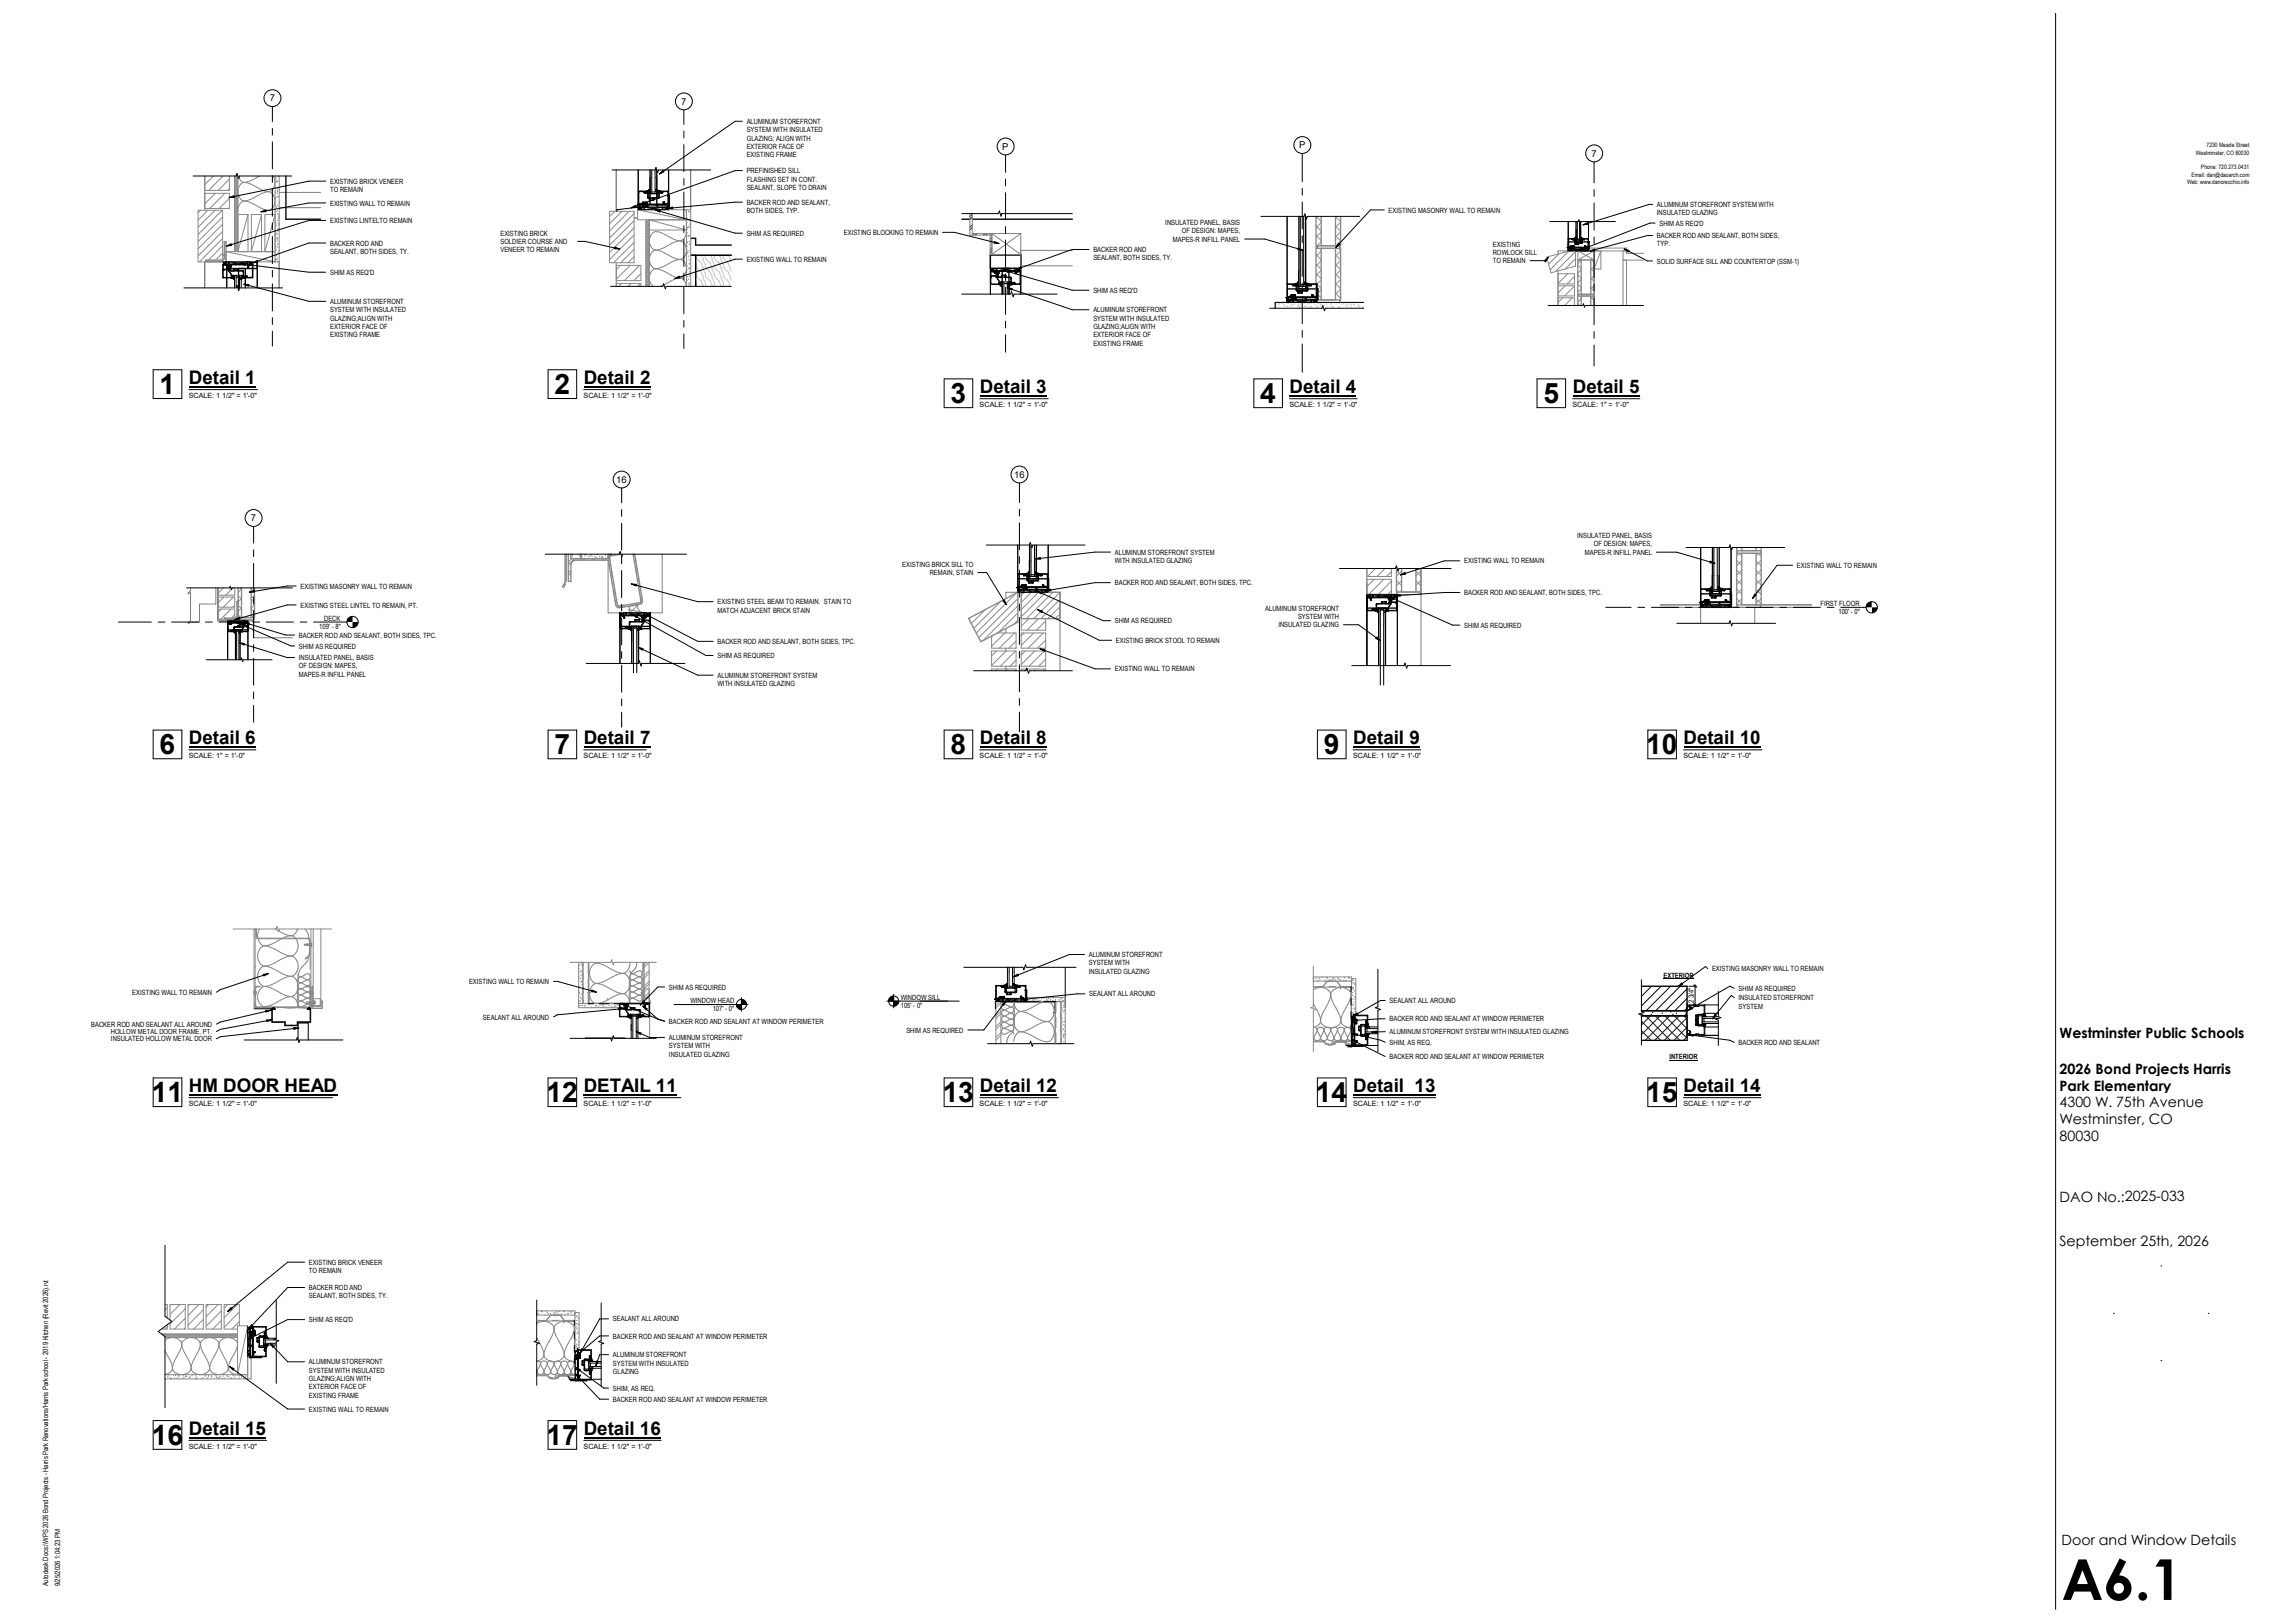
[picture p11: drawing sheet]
<svg xmlns="http://www.w3.org/2000/svg" width="1067mm" height="762mm" viewBox="0 0 1067 762" stroke-linecap="round" stroke-linejoin="round" font-family="sans-serif">
<defs><g id="words">
<text font-size="26.5" x="968" y="751">A6.1</text>
<g font-size="13.2">
<text x="75" y="185">1</text>
<text x="260" y="185">2</text>
<text x="446" y="189">3</text>
<text x="592" y="189">4</text>
<text x="725" y="189">5</text>
<text x="75" y="354">6</text>
<text x="260" y="354">7</text>
<text x="446" y="354">8</text>
<text x="622" y="354">9</text>
<text x="773" y="354">10</text>
<text x="71" y="517">11</text>
<text x="257" y="517">12</text>
<text x="443" y="517">13</text>
<text x="618" y="517">14</text>
<text x="773" y="517">15</text>
<text x="71" y="678">16</text>
<text x="257" y="678">17</text>
</g>
<g font-size="8.8">
<text x="89" y="180">Detail 1</text>
<text x="274" y="180">Detail 2</text>
<text x="460" y="185">Detail 3</text>
<text x="605" y="185">Detail 4</text>
<text x="739" y="185">Detail 5</text>
<text x="89" y="349">Detail 6</text>
<text x="274" y="349">Detail 7</text>
<text x="460" y="349">Detail 8</text>
<text x="635" y="349">Detail 9</text>
<text x="790" y="349">Detail 10</text>
<text x="89" y="513">HM DOOR HEAD</text>
<text x="274" y="513">DETAIL 11</text>
<text x="460" y="513">Detail 12</text>
<text x="635" y="513">Detail 13</text>
<text x="790" y="513">Detail 14</text>
<text x="89" y="674">Detail 15</text>
<text x="274" y="674">Detail 16</text>
</g>
<g font-size="6.7">
<text x="967" y="487">Westminster Public Schools</text>
<text x="967" y="504">2026 Bond Projects Harris</text>
<text x="967" y="512">Park Elementary</text>
<text x="967" y="520">4300 W. 75th Avenue</text>
<text x="967" y="528">Westminster, CO</text>
<text x="967" y="536">80030</text>
<text x="967" y="564">DAO No.:</text>
<text x="998" y="564">2025</text>
<text x="1012" y="564">-</text>
<text x="1015" y="564">033</text>
<text x="967" y="585">September 25th, 2026</text>
<text x="968" y="725">Door and Window Details</text>
</g>
<g font-size="4.4">
<text x="127" y="48">7</text>
<text x="320" y="49">7</text>
<text x="471" y="70">P</text>
<text x="610" y="70">P</text>
<text x="747" y="74">7</text>
<text x="289" y="227">16</text>
<text x="476" y="224">16</text>
<text x="118" y="245">7</text>
</g>
<g font-size="3.4">
<text x="351" y="58">ALUMINUM STOREFRONT</text>
<text x="351" y="62">SYSTEM WITH INSULATED</text>
<text x="351" y="66">GLAZING; ALIGN WITH</text>
<text x="351" y="70">EXTERIOR FACE OF</text>
<text x="351" y="74">EXISTING FRAME</text>
<text x="351" y="81">PREFINISHED SILL</text>
<text x="155" y="86">EXISTING BRICK VENEER</text>
<text x="351" y="85">FLASHING SET IN CONT.</text>
<text x="351" y="89">SEALANT, SLOPE TO DRAIN</text>
<text x="155" y="90">TO REMAIN</text>
<text x="155" y="97">EXISTING WALL TO REMAIN</text>
<text x="351" y="96">BACKER ROD AND SEALANT,</text>
<text x="351" y="100">BOTH SIDES, TYP.</text>
<text x="652" y="100">EXISTING MASONRY WALL TO REMAIN</text>
<text x="778" y="97">ALUMINUM STOREFRONT SYSTEM WITH</text>
<text x="778" y="101">INSULATED GLAZING</text>
<text x="155" y="105">EXISTING LINTELTO REMAIN</text>
<text x="547" y="106">INSULATED PANEL, BASIS</text>
<text x="779" y="106">SHIM AS REQ'D</text>
<text x="235" y="111">EXISTING BRICK</text>
<text x="351" y="111">SHIM AS REQUIRED</text>
<text x="396" y="110">EXISTING BLOCKING TO REMAIN</text>
<text x="551" y="113">MAPES</text>
<text x="555" y="110">OF DESIGN: MAPES,</text>
<text x="560" y="113">-</text>
<text x="561" y="113">R INFILL PANEL</text>
<text x="778" y="112">BACKER ROD AND SEALANT, BOTH SIDES,</text>
<text x="155" y="115">BACKER ROD AND</text>
<text x="155" y="119">SEALANT, BOTH SIDES, TY.</text>
<text x="235" y="115">SOLDIER COURSE AND</text>
<text x="235" y="119">VENEER TO REMAIN</text>
<text x="513" y="118">BACKER ROD AND</text>
<text x="701" y="116">EXISTING</text>
<text x="701" y="120">ROWLOCK SILL</text>
<text x="778" y="116">TYP.</text>
<text x="351" y="123">EXISTING WALL TO REMAIN</text>
<text x="513" y="122">SEALANT, BOTH SIDES, TY.</text>
<text x="701" y="124">TO REMAIN</text>
<text x="778" y="124">SOLID SURFACE SILL AND COUNTERTOP (SSM</text>
<text x="841" y="124">-</text>
<text x="842" y="124">1)</text>
<text x="155" y="129">SHIM AS REQ'D</text>
<text x="513" y="137">SHIM AS REQ'D</text>
<text x="155" y="143">ALUMINUM STOREFRONT</text>
<text x="155" y="147">SYSTEM WITH INSULATED</text>
<text x="513" y="147">ALUMINUM STOREFRONT</text>
<text x="155" y="151">GLAZING;ALIGN WITH</text>
<text x="155" y="154">EXTERIOR FACE OF</text>
<text x="513" y="151">SYSTEM WITH INSULATED</text>
<text x="513" y="154">GLAZING;ALIGN WITH</text>
<text x="155" y="158">EXISTING FRAME</text>
<text x="513" y="158">EXTERIOR FACE OF</text>
<text x="513" y="162">EXISTING FRAME</text>
<text x="89" y="187">SCALE: 1 1/2&quot; = 1'</text>
<text x="117" y="187">-</text>
<text x="118" y="187">0&quot;</text>
<text x="274" y="187">SCALE: 1 1/2&quot; = 1'</text>
<text x="302" y="187">-0&quot;</text>
<text x="460" y="191">SCALE: 1 1/2&quot; = 1'</text>
<text x="488" y="191">-</text>
<text x="489" y="191">0&quot;</text>
<text x="605" y="191">SCALE: 1 1/2&quot; = 1'</text>
<text x="633" y="191">-</text>
<text x="634" y="191">0&quot;</text>
<text x="738" y="191">SCALE: 1&quot; = 1'</text>
<text x="761" y="191">-</text>
<text x="762" y="191">0&quot;</text>
<text x="741" y="253">INSULATED PANEL, BASIS</text>
<text x="748" y="257">OF DESIGN: MAPES,</text>
<text x="523" y="260">ALUMINUM STOREFRONT SYSTEM</text>
<text x="744" y="261">MAPES</text>
<text x="754" y="261">-</text>
<text x="755" y="261">R INFILL PANEL</text>
<text x="424" y="266">EXISTING BRICK SILL TO</text>
<text x="523" y="264">WITH INSULATED GLAZING</text>
<text x="687" y="265">EXISTING WALL TO REMAIN</text>
<text x="844" y="267">EXISTING WALL TO REMAIN</text>
<text x="437" y="270">REMAIN, STAIN</text>
<text x="523" y="275">BACKER ROD AND SEALANT, BOTH SIDES, TPC.</text>
<text x="141" y="276">EXISTING MASONRY WALL TO REMAIN</text>
<text x="687" y="279">BACKER ROD AND SEALANT, BOTH SIDES, TPC.</text>
<text x="141" y="285">EXISTING STEEL LINTEL TO REMAIN, PT.</text>
<text x="337" y="284">EXISTING STEEL BEAM TO REMAIN. STAIN TO</text>
<text x="337" y="288">MATCH ADJACENT BRICK STAIN</text>
<text x="594" y="287">ALUMINUM STOREFRONT</text>
<text x="855" y="285">FIRST FLOOR</text>
<text x="152" y="292">DECK</text>
<text x="523" y="293">SHIM AS REQUIRED</text>
<text x="610" y="291">SYSTEM WITH</text>
<text x="863" y="288">100'</text>
<text x="869" y="288">-</text>
<text x="871" y="288">0&quot;</text>
<text x="140" y="299">BACKER ROD AND SEALANT, BOTH SIDES, TPC.</text>
<text x="150" y="295">109' -</text>
<text x="158" y="295">8&quot;</text>
<text x="600" y="295">INSULATED GLAZING</text>
<text x="687" y="295">SHIM AS REQUIRED</text>
<text x="140" y="305">SHIM AS REQUIRED</text>
<text x="337" y="302">BACKER ROD AND SEALANT, BOTH SIDES, TPC.</text>
<text x="524" y="302">EXISTING BRICK STOOL TO REMAIN</text>
<text x="140" y="310">INSULATED PANEL, BASIS</text>
<text x="337" y="309">SHIM AS REQUIRED</text>
<text x="140" y="314">OF DESIGN: MAPES,</text>
<text x="140" y="318">MAPES</text>
<text x="150" y="318">-</text>
<text x="151" y="318">R INFILL PANEL</text>
<text x="523" y="315">EXISTING WALL TO REMAIN</text>
<text x="337" y="318">ALUMINUM STOREFRONT SYSTEM</text>
<text x="337" y="322">WITH INSULATED GLAZING</text>
<text x="89" y="356">SCALE: 1&quot; = 1'</text>
<text x="111" y="356">-0&quot;</text>
<text x="274" y="356">SCALE: 1 1/2&quot; = 1'</text>
<text x="302" y="356">-0&quot;</text>
<text x="460" y="356">SCALE: 1 1/2&quot; = 1'</text>
<text x="488" y="356">-</text>
<text x="489" y="356">0&quot;</text>
<text x="635" y="356">SCALE: 1 1/2&quot; = 1'</text>
<text x="663" y="356">-</text>
<text x="664" y="356">0&quot;</text>
<text x="790" y="356">SCALE: 1 1/2&quot; = 1'</text>
<text x="818" y="356">-</text>
<text x="819" y="356">0&quot;</text>
<text x="511" y="449">ALUMINUM STOREFRONT</text>
<text x="511" y="453">SYSTEM WITH</text>
<text x="220" y="462">EXISTING WALL TO REMAIN</text>
<text x="511" y="457">INSULATED GLAZING</text>
<text x="781" y="459">EXTERIOR</text>
<text x="804" y="456">EXISTING MASONRY WALL TO REMAIN</text>
<text x="62" y="467">EXISTING WALL TO REMAIN</text>
<text x="314" y="465">SHIM AS REQUIRED</text>
<text x="511" y="468">SEALANT ALL AROUND</text>
<text x="816" y="465">SHIM AS REQUIRED</text>
<text x="324" y="471">WINDOW HEAD</text>
<text x="423" y="469">WINDOW SILL</text>
<text x="423" y="473">105' - 0&quot;</text>
<text x="652" y="471">SEALANT ALL AROUND</text>
<text x="795" y="471" transform="rotate(-90 795 471)">2 3/4&quot;</text>
<text x="816" y="470">INSULATED STOREFRONT</text>
<text x="816" y="473">SYSTEM</text>
<text x="227" y="479">SEALANT ALL AROUND</text>
<text x="335" y="475">107' - 0&quot;</text>
<text x="652" y="480">BACKER ROD AND SEALANT AT WINDOW PERIMETER</text>
<text x="43" y="482">BACKER ROD AND SEALANT ALL AROUND</text>
<text x="52" y="486">HOLLOW METAL DOOR FRAME, PT.</text>
<text x="314" y="481">BACKER ROD AND SEALANT AT WINDOW PERIMETER</text>
<text x="426" y="485">SHIM AS REQUIRED</text>
<text x="652" y="486">ALUMINUM STOREFRONT SYSTEM WITH INSULATED GLAZING</text>
<text x="52" y="489">INSULATED HOLLOW METAL DOOR</text>
<text x="314" y="488">ALUMINUM STOREFRONT</text>
<text x="652" y="491">SHIM, AS REQ.</text>
<text x="816" y="491">BACKER ROD AND SEALANT</text>
<text x="314" y="492">SYSTEM WITH</text>
<text x="314" y="496">INSULATED GLAZING</text>
<text x="652" y="497">BACKER ROD AND SEALANT AT WINDOW PERIMETER</text>
<text x="784" y="497">INTERIOR</text>
<text x="89" y="519">SCALE: 1 1/2&quot; = 1'</text>
<text x="117" y="519">-</text>
<text x="118" y="519">0&quot;</text>
<text x="274" y="519">SCALE: 1 1/2&quot; = 1'</text>
<text x="302" y="519">-0&quot;</text>
<text x="460" y="519">SCALE: 1 1/2&quot; = 1'</text>
<text x="488" y="519">-</text>
<text x="489" y="519">0&quot;</text>
<text x="635" y="519">SCALE: 1 1/2&quot; = 1'</text>
<text x="663" y="519">-</text>
<text x="664" y="519">0&quot;</text>
<text x="790" y="519">SCALE: 1 1/2&quot; = 1'</text>
<text x="818" y="519">-</text>
<text x="819" y="519">0&quot;</text>
<text x="145" y="594">EXISTING BRICK VENEER</text>
<text x="145" y="598">TO REMAIN</text>
<text x="145" y="606">BACKER ROD AND</text>
<text x="145" y="610">SEALANT, BOTH SIDES, TY.</text>
<text x="145" y="621">SHIM AS REQ'D</text>
<text x="288" y="620">SEALANT ALL AROUND</text>
<text x="288" y="628">BACKER ROD AND SEALANT AT WINDOW PERIMETER</text>
<text x="145" y="641">ALUMINUM STOREFRONT</text>
<text x="288" y="637">ALUMINUM STOREFRONT</text>
<text x="288" y="641">SYSTEM WITH INSULATED</text>
<text x="145" y="644">SYSTEM WITH INSULATED</text>
<text x="288" y="645">GLAZING</text>
<text x="145" y="648">GLAZING;ALIGN WITH</text>
<text x="145" y="652">EXTERIOR FACE OF</text>
<text x="288" y="653">SHIM, AS REQ.</text>
<text x="145" y="656">EXISTING FRAME</text>
<text x="288" y="658">BACKER ROD AND SEALANT AT WINDOW PERIMETER</text>
<text x="145" y="663">EXISTING WALL TO REMAIN</text>
<text x="89" y="680">SCALE: 1 1/2&quot; = 1'</text>
<text x="117" y="680">-</text>
<text x="118" y="680">0&quot;</text>
<text x="274" y="680">SCALE: 1 1/2&quot; = 1'</text>
<text x="302" y="680">-0&quot;</text>
<text x="23" y="745" transform="rotate(-90 23 745)">Autodesk Docs://WPS 2026 Bond Projects - Harris Park Renovations/Harris Park school - 2019 Kitchen (Revit 2026).rvt</text>
<text x="28" y="745" transform="rotate(-90 28 745)">9/25/2026 1:04:23 PM</text>
</g>
<g font-size="2.8">
<text x="1036" y="69">7230 Meade Street</text>
<text x="1031" y="73">Westminster, CO 80030</text>
<text x="1029" y="83">Email: dan@daoarch.com</text>
<text x="1033" y="79">Phone: 720.273.0431</text>
<text x="1027" y="86">Web: www.danorecchio.info</text>
</g>
</g></defs>
<g fill="#7f7f7f">
<path d="M106 123h2v1h-2z"/>
<path d="M116 123h1v1h-1z"/>
</g>
<g fill="#fff">
<path d="M106 124h11v1h-11z"/>
<path d="M105 124h14v6h-14z"/>
<path d="M105 127h4v3h-4z"/>
<path d="M109 129h6v2h-6z"/>
</g>
<g fill="none" stroke="#888" stroke-width=".47">
<path d="M94 99l-1 1M96 91h12v7h-12zM97 91h-1M98 99l-5 4M100 83l-4 4M101 99l-8 8M101 91l-5 5M104 99l-11 11M105 83l-7 6M106 91l-8 7M108 84l-6 5M108 98h-1"/>
<path d="M108 83v6h-12v-6M108 89h-1M108 93l-5 5M110 83v35M112 83v35l4-17M112 83l1 2 2 1M115 94l3 1 5 3a4 4 0 0 0 4 0 4 4 0 0 0 2-3M115 86h3l5 3 3 1M115 86a5 5 0 0 0-3 4 5 5 0 0 0 3 4M115 94l-2 2-1 3M122 83l-4 2-3 1M126 90l2 2 1 2"/>
<path d="M126 90l-3 1-5 3h-3M128 83l1 2M129 86l-1 3-2 1M129 83v40l-23-5M129 92v1M129 88h1M129 90h1M129 93h1M129 99h1M129 96h.1M130 93h.1M130 97h.1"/>
<path d="M130 83v1M130 85v1M130 85h.1M130 99h.1M130 91h.1M130 85h1M130 89h1M130 92h1M130 96h1M130 90h.1M130 88v1M131 92h-1"/>
<path d="M131 83h.1M131 95h.1M131 83v40h-22M105 102l-12 11M105 105l-12 12M105 109l-12 11M105 112l-11 11M105 119l-4 3M105 115l-7 7M106 118h23M106 118v5M112 101h4"/>
<path d="M116 101v17M118 101h5l-5 17zM123 101v17M124 101h5l-5 17zM129 101h1M129 111h1M129 113h1M129 116h1M129 104v1M129 104l1 1M130 117h.1M130 119v1"/>
<path d="M130 106h.1M130 120h.1M130 112h.1M130 116h.1M130 109v1M130 110h.1M130 100v1M130 104h1M130 108h1M130 112h1M130 119h1M130 113h.1"/>
<path d="M130 114v1M130 108l1 1M131 102v1M131 105h.1M131 107h.1M131 101h.1M131 102h.1M131 117v1M131 116h.1M131 108h.1M131 105v1M105 122v-23h-12v24h12"/>
<path d="M107 123h1M129 122h1M130 122h.1M130 121v1M130 123h1M131 123h-1"/>
</g>
<g fill="none" stroke="#939393" stroke-width=".47">
<path d="M110 83h2M110 84h2M110 85h2M110 86h2M110 87h2M110 86l1 1h-1h2M110 88h2M110 89h2M110 90h2M110 91h2M110 92h2M110 92h1l-1 1h2"/>
<path d="M110 94h2M110 95h2M110 96h2M110 97h2M110 98h2M110 99h2M110 83l1 1-1 1M110 85h1l-1 1M110 88h1l-1 1M110 89l1 1h-1M110 90l1 1-1 1M110 93l1 1h-1"/>
<path d="M110 96l1 1h-1M110 97l1 1-1 1M110 99h1l-1 1M111 83h-1M111 83h1M111 82l1 1M111 82h.1M112 83h.1M112 85h.1M112 86h.1M112 87v1M112 89h.1"/>
<path d="M112 90h.1M112 92h.1M112 93h.1M112 95h.1M112 96h.1M112 97v1M112 99h.1M112 83h-1l1 1M112 84l-1 1h1M112 85l-1 1 1 1M112 87h-1l1 1M112 88l-1 1 1 1"/>
<path d="M112 90h-1l1 1M112 91l-1 1h1M112 92l-1 1 1 1M112 94l-1 1h1M112 95l-1 1 1 1M112 97h-1l1 1M112 98l-1 1h1M112 99l-1 1 1 1M112 100h.1M112 97h.1M112 94v1M112 87h.1"/>
<path d="M112 84v1M112 95h-2h1l-1 1M106 115l-1 1M106 114l-1 1M106 119l-1 1M110 100h2M110 101h2M110 102h2M110 103h2M110 104h2M110 105h2M110 106h2"/>
<path d="M110 107h2M110 108h2M110 109h2M110 110h2M110 111h2M110 112h2M110 113h2M110 114h2M110 115h2M110 116h2M110 117h2M110 118h2"/>
<path d="M110 100l1 1-1 1M110 102h1l-1 1M110 103l1 1h-1M110 104l1 1-1 1M110 106l1 1h-1M110 107l1 1-1 1M110 109h1l-1 1M110 110l1 1h-1M110 111l1 1-1 1M110 113l1 1h-1M110 114l1 1-1 1M110 116h1l-1 1"/>
<path d="M110 117l1 1h-1M112 102h.1M112 103h.1M112 104v1M112 106h.1M112 107h.1M112 109h.1M112 110h.1M112 111v1M112 113h.1M112 114h.1M112 116h.1"/>
<path d="M112 117h.1M112 118h-1M112 101l-1 1h1M112 102l-1 1 1 1M112 104h-1l1 1M112 105l-1 1 1 1M112 107h-1l1 1M112 108l-1 1h1M112 109l-1 1 1 1M112 111h-1l1 1M112 112l-1 1 1 1M112 114h-1l1 1"/>
<path d="M112 115l-1 1h1M112 116l-1 1 1 1M112 115v1M112 111h.1M112 108v1M112 104h.1M112 101v1M98 122l-1 1M99 122v1M103 122l-1 1M104 122v1M106 120l-1 1"/>
</g>
<g fill="none" stroke="#000" stroke-width=".47">
<path d="M91 83h20v-2l1 3v-1h25M86 135h25M105 123v1M105 127h.1M105 127v3M105 124h2M105 124v3M105 126h.1M105 124h.1M105 130h.1M105 124v2M105 127v3h4"/>
<path d="M105 124v1M105 123l1 1M106 124h.1M106 124h-1M106 123v1M106 124v1M106 125h1M106 125h.1M106 124h1M106 124l1 1M106 123h.1M106 123h1"/>
<path d="M106 125v1M106 127v3M107 125h.1M107 130l-1 5M107 125v-1h1v1M107 124h.1M107 125h1M107 126h.1M107 126h-2M107 123h.1M107 127l2 2M107 123v1"/>
<path d="M107 126h1M108 126h.1M108 123h8M108 124h11M108 123v1M108 127h.1M108 127v1M108 124h.1M108 125h.1M108 127h-3M108 127l1 2M108 125h1"/>
<path d="M108 130h.1M108 126v1M108 128h.1M108 127h1M108 130l2 1M109 127h.1M109 125h.1M109 130h.1M109 124h.1M109 124h8v1M109 124v1M109 129h.1"/>
<path d="M109 129v1M109 130h-4M110 131h.1M110 129l-1 1M110 129h.1M110 129h-1M110 127h.1M110 126v1h-1M110 126h.1M110 130h.1M110 130v1M110 129v1"/>
<path d="M110 127h-1M110 135v-6h3v6M110 126h1M111 130h1M111 129v6M111 135v-1l1 2v-1M111 124h.1M111 127h3M111 126h.1M111 127h.1M112 126v1h-2v-1M112 126h-1"/>
<path d="M112 126h.1M112 126v1M112 127h.1M112 127h2l1 3M112 129v6M112 135h21M113 124h-1M113 130h.1M113 131h.1M113 129v1M113 129h.1M113 129h1"/>
<path d="M113 130v1M114 129h.1M114 129v1M114 130l-1 1M114 130h.1M114 127h.1M114 127v2M114 124h.1M114 130h1M115 130h-1M115 130h.1M115 130l-2 1"/>
<path d="M115 130h1M116 130h-1M116 130h.1M116 123l-8 1M116 123v1l-8-1M116 124h.1M116 123h.1M116 130h2M116 123h1v1M117 125h.1M117 124v1M117 124h.1"/>
<path d="M117 130h.1M117 123v1M118 125h-1M118 124h.1M118 123v1M118 124v1M118 130h.1M118 124v6M119 124v6h-5M119 127h-1M119 129h-1M119 125l-1 1"/>
<path d="M119 123l-1 1h1M121 123v12"/>
</g>
<path d="M96 83v16M131 90h20M131 97h20M105 120h.1M96 123v12M131 123v12" fill="none" stroke="#7e7e7e" stroke-width=".47"/>
<path d="M134 83v20h17M106 125v1h1M106 124h.1M108 126h.1M112 127v-1h3v3M112 127v9M115 130v5" fill="none" stroke="#000" stroke-width=".63"/>
<path d="M108 126h10M121 123v3h-2" fill="none" stroke="#000" stroke-width=".64"/>
<path d="M105 114v7M105 114h.1M106 113v10M97 122h.1M105 121l-1 1" fill="none" stroke="#888" stroke-width=".63"/>
<path d="M106 113l-1 1M106 113h.1M97 122v1h9M97 122h.1M104 122h-7M105 121h.1" fill="none" stroke="#888" stroke-width=".64"/>
<g fill="#fff">
<path d="M327 120h16v14h-16z"/>
<path d="M303 103h2v31h-2z"/>
<path d="M289 125h12v7h-12z"/>
<path d="M289 133h12v1h-12z"/>
<path d="M322 98h2v36h-2z"/>
<path d="M286 99h12v24h-12z"/>
<path d="M300 90h14v6h-14z"/>
<path d="M304 89h6v2h-6z"/>
<path d="M301 95h12v1h-12z"/>
<path d="M299 92h15v5h-15z"/>
</g>
<g fill="#7f7f7f">
<path d="M311 97h2v1h-2z"/>
<path d="M301 97h2v1h-2z"/>
</g>
<path d="M327 120a4 4 0 0 0 2 4l2 4a4 4 0 0 0 3 4v2M329 120l2 4a4 4 0 0 0 3 4l2 6M331 120a4 4 0 0 0 3 4l1 4a4 4 0 0 0 3 4l1 2M334 120l1 4a4 4 0 0 0 3 4l2 6M335 120a4 4 0 0 0 3 4l2 4a4 4 0 0 0 2 4l1 2M338 120l2 4a4 4 0 0 0 2 4l1 4M340 120a4 4 0 0 0 2 4l1 3M342 120l1 3M327 128a4 4 0 0 0 2 4l1 2M327 124a4 4 0 0 0 2 4l3 6M327 132v2" fill="none" stroke="#c6c6c6" stroke-width=".47"/>
<g fill="none" stroke="#939393" stroke-width=".47">
<path d="M303 104h2M303 105h2M303 104l1 1h-1h2M303 106h2M303 107h2M303 108h2M303 109h2M303 110h2M303 111h2M303 112h2M303 113h2M303 114h2"/>
<path d="M303 115h2M303 116h2M303 117h2M303 118h2M303 119h2M303 105l1 1-1 1M303 108l1 1-1 1M303 110h1l-1 1M303 111l1 1h-1M303 112l1 1-1 1M303 114h1l-1 1M303 115l1 1-1 1"/>
<path d="M303 117h1l-1 1M303 118l1 1h-1M303 119l1 1-1 1M304 103l-1 1M305 103l-1 1 1 1h-1l1 1-1 1h1l-1 1 1 1-1 1h1l-1 1 1 1h-1l1 1-1 1h1l-1 1 1 1-1 1h1l-1 1 1 1h-1l1 1-1 1 1 1h-1l1 1-1 1h1l-1 1 1 1h-1l1 1-1 1 1 1h-1l1 1-1 1h1l-1 1 1 1-1 1M305 107h-2h1l-1 1M305 108h.1M305 109v1M305 111h.1M305 112v1M305 114h.1M305 115h.1"/>
<path d="M305 116v1M305 118h.1M305 119v1M303 120h2M303 121h2M303 122h2M303 123h2M303 124h2M303 125h2M303 126h2M303 127h2M303 128h2"/>
<path d="M303 129h2M303 130h2M303 131h2M303 131h1l-1 1h2M303 133h2M303 134h2M303 121l1 1h-1M303 122l1 1-1 1M303 124h1l-1 1M303 125l1 1h-1M303 126l1 1-1 1M303 128l1 1h-1"/>
<path d="M303 129l1 1-1 1M303 132l1 1h-1M305 133l-2 1h1M305 121h.1M305 122h.1M305 123v1M305 125h.1M305 126v1M305 128h.1M305 129h.1"/>
</g>
<g fill="none" stroke="#888" stroke-width=".47">
<path d="M286 99h12v24h-12zM289 99l-3 3M292 99l-6 6M295 99l-9 9M299 98h25v36M299 98v5h23M299 98l23 5M322 99h.1M322 98v36M324 99h-1M324 99h.1M298 100l-12 12"/>
<path d="M298 104l-12 11M298 107l-12 11M298 110l-12 12M298 114l-10 9M298 117l-7 6M303 103v31M305 108h17l-17-5v31M308 117l3 1 5 3 3 1M308 117a5 5 0 0 0-3 5 5 5 0 0 0 3 4M319 113a5 5 0 0 1 3 4 5 5 0 0 1-3 5M319 113l-3-1-5-3a4 4 0 0 0-6 2 4 4 0 0 0 1 6h2M319 113l-3 1-5 3h-3"/>
<path d="M322 111l-1 1-2 1M322 101h.1M322 109v2M322 102h1M322 104h1M322 108h1M322 114h1M322 116h1M322 119h1M322 103l1 1M323 114h.1M323 103l-1 1"/>
<path d="M323 117v1M323 109h.1M323 118v1M323 107h.1M323 119h.1M323 111h.1M323 106v1M323 111h1M323 103h1M323 107h1M323 115h1M323 118h1"/>
<path d="M324 104h.1M324 113v1M324 105h.1M324 103h.1M324 116v1M324 115h.1M324 106v1M324 119h.1M289 125h12v7h-12zM291 125l-2 2M292 133l-2 1M296 125l-7 6"/>
<path d="M296 133l-1 1M298 120l-3 3M300 125l-7 7M301 133l-2 1M301 134v-1h-12v1M301 129l-3 3M308 126l3 1 5 3 3 1M308 126a5 5 0 0 0-1 8M311 134h-1M319 131l3 1v2M319 122a5 5 0 0 1 3 4 5 5 0 0 1-3 5M319 131h-3l-4 3"/>
<path d="M319 122h-3l-5 3-3 1M322 134h.1M322 130h.1M322 125h1M322 127h1M322 130h1M322 126h1M323 128h-1M323 131v1M323 131h.1M323 133l1 1M323 120h.1"/>
<path d="M323 122h1M323 126h1M323 129h1M323 133h1M324 134h-1M324 130h.1M324 126h-1M324 124h.1M324 127v1M324 128h.1M324 122v1"/>
</g>
<g fill="none" stroke="#000" stroke-width=".47">
<path d="M287 80h21M300 80l-1 16M306 80v11M308 80v11M314 80v16M334 80h-25v1l-1-2v1M299 96h1M300 96v2M300 91h.1M300 96h.1M300 90v6M300 97v1"/>
<path d="M300 90h.1M300 97l-10 1v1M300 96h2M300 96l1 1M300 97l1 1M301 96h.1M301 96h-1M301 98h.1M301 98h-1M301 97v1M301 90h.1M301 97h.1"/>
<path d="M301 96h1M302 97l-1 1M302 96h.1M302 95l-1 1M302 96h-1M302 95h.1M302 96v1M302 97h.1M302 95h1M302 90h.1M302 97h2M302 90l1 1"/>
<path d="M302 97l1 1M302 90h-2M303 96h-1M303 96h.1M303 98h-2M303 90v1M303 98v-1l8 1M303 98l8-1v1M303 98h8M303 97h.1M303 90h.1M303 97h-1"/>
<path d="M303 91h.1M303 96h1M303 96h-4M303 95h.1M303 95h1M304 95h-1M304 96h.1M304 95v1h-2v-1M304 97h.1M304 90h.1M304 95h.1M304 95v1"/>
<path d="M304 90h-1M304 90v3h1M304 90h-4v6M304 90l1 1M304 96v1M304 96h5M304 91h.1M304 91h1M304 92h.1M304 91v2M304 93h.1M304 93h5"/>
<path d="M305 90h.1M305 90v1M305 90h-1M305 91h4M305 89l-1 1M305 91v2M305 89h.1M305 93v1M305 94h1M305 91h.1M305 93h.1M305 83v8"/>
<path d="M306 93h.1M306 94h.1M306 94h-1M306 90h2M306 93h1M306 94h1M307 94v-1h-2v1M307 94h-1M307 94h.1M307 93h.1M307 93v1M308 83v8"/>
<path d="M308 89v1M308 90l1 1M308 89h.1M308 90h.1M308 89h1M308 90h1M309 96h.1M309 91h.1M309 90h.1M309 96v1M309 89l-1 1M309 97h.1"/>
<path d="M309 91v2M309 96h5M309 89h.1M309 90v1M309 89l1 1M309 90h1M309 93h.1M309 93h-2M310 90h-1M310 96h-1M310 90h.1M310 90h4"/>
<path d="M310 90l-1 3M310 90v1M310 91h.1M311 90h.1M311 90l-1 1M311 91h.1M311 98h1M311 90v1M311 98h.1M311 96h.1M311 97v1M311 90h3"/>
<path d="M311 97h.1M312 95h.1M312 95v1h-8M312 95v1M312 96h1M312 96h.1M312 97l1 1M312 98h.1M312 97v1M313 96h-1M313 98h.1M313 98h-1"/>
<path d="M313 96h.1M313 97v1M313 96h1M313 97h.1M313 90h1M314 97v1zM314 97v1M314 90h.1M314 96h.1M314 90v6M314 93h.1M314 95h.1"/>
<path d="M314 91v1M314 96v1M314 92v5h-14v-1M314 92h.1M314 97h.1M314 92v4h-11M314 97h-1M314 94h.1M343 120h-16v14M287 134h24l1-1v3l1-2h30"/>
</g>
<path d="M289 80v19M324 80v18M298 102h1M289 123v11" fill="none" stroke="#7e7e7e" stroke-width=".47"/>
<path d="M305 80v13M308 80v13M305 93v3M308 93v3M313 96h.1M324 112h3v3h16M324 120h19M327 120v14" fill="none" stroke="#000" stroke-width=".64"/>
<path d="M300 96h.1M300 96v2M302 96h1M314 96h.1M314 96v1M314 97v1" fill="none" stroke="#000" stroke-width=".63"/>
<g fill="#fff">
<path d="M455 100h10v10h-10z"/>
<path d="M465 110h1v10h-1z"/>
</g>
<g fill="#7f7f7f">
<path d="M466 126h2v1h-2z"/>
<path d="M476 126h2v1h-2z"/>
</g>
<g fill="#fff">
<path d="M466 127h12v1h-12z"/>
<path d="M465 127h14v7h-14z"/>
<path d="M465 130h5v4h-5z"/>
<path d="M469 132h6v2h-6z"/>
</g>
<path d="M457 101l-2 1M457 106l-2 1M457 102l-2 1M457 107l-2 1M458 110h-1M459 110h-1M463 110h-1M464 110h-1M466 112h-1M466 117h-1M466 113h-1M466 118l-1 1" fill="none" stroke="#191919" stroke-width=".47"/>
<g fill="none" stroke="#000" stroke-width=".47">
<path d="M452 100h17v-1l1 2v-1h34M452 138h23v-1l1 2v-1h20M465 138v-18h14v18M465 126l1 1h-1h3M465 131h.1M465 133h.1M465 129h3M465 129v1M465 126v1M465 130h1M466 130h.1M466 130l-1 3h4"/>
<path d="M466 126v1M466 128h1M466 128h-1v1M466 128h.1M466 127h.1M466 127h1M466 127l1 1M467 127h.1M467 126v1M467 126l-1 1M467 129v1M467 128h1"/>
<path d="M467 127v1M467 128h.1M467 127l1 1M468 126h.1M468 126h-1M468 128h.1M468 127v1M468 126v1M468 129h.1M468 127h.1M468 130h.1M468 130l2 3"/>
<path d="M468 130h1M468 126h8M468 126l8 1v-1M468 130l1 3M468 128h1v-1h-2l1 1M468 128h1M469 128h.1M469 129h-1M469 129h.1M469 130h-1M469 130h.1M469 130h-4v4h4"/>
<path d="M469 129l-1 1M469 129v1M469 134h.1M469 134h1M469 127v1M469 130h1M469 127h.1M469 127h8v1M469 127v1h-1M469 133h.1M469 133v1M469 133h1"/>
<path d="M470 133h-1M470 133h.1M470 134h.1M470 132h.1M470 132v1M470 130h.1M470 129v1M470 129h.1M470 133v1M470 134h1M471 134h.1M471 133h.1"/>
<path d="M471 133v1M471 127h-1M471 130h-2M471 129l-1 1h2v-1M471 129h-1M471 129h1M471 133h2M471 132v6M472 130l3 1M472 129h.1M472 130h.1M472 129v1"/>
<path d="M472 130h3M473 132v6M474 130h-1M474 133h.1M474 134h.1M474 132h-3v6M474 132v6M474 133v1M474 132v1M474 132h.1M474 132v1h1M474 130h.1"/>
<path d="M474 133h1M475 133h.1M475 133h-1M475 131v2M475 130v1M475 130v3M475 132h.1M475 134h.1M475 133v1M475 134h4M475 133h1M475 134h-1"/>
<path d="M476 133h.1M476 133h1M476 126l-8 1M476 127h.1M477 133h.1M477 128h.1M477 128h1h-1M477 126h-1l1 1M477 126h.1M477 127h1M477 127v1M477 126h1"/>
<path d="M477 127l2 1v5h-2M478 126h.1M478 127l-1 1M478 127h-1M478 127h.1M478 126v1M478 128h.1M479 126v1M479 128h.1M479 133v1M479 126v1h-11"/>
</g>
<path d="M452 103h3M457 103h47M465 120h14v6h-14zM471 127v3M471 130v8M474 127v3M474 130v8" fill="none" stroke="#000" stroke-width=".63"/>
<path d="M455 100v10h10M457 100v10h22M465 110v10h14l-13-10v10l13-10M479 118h25M479 110v15h25" fill="none" stroke="#7f7f7f" stroke-width=".47"/>
<g fill="#fff">
<path d="M618 117h11v24h-11z"/>
<path d="M618 102h11v13h-11z"/>
<path d="M599 142h41v4h-41z"/>
<path d="M604 133h14v7h-14z"/>
<path d="M608 133h7v1h-7z"/>
<path d="M606 138h11v2h-11z"/>
<path d="M604 135h15v6h-15z"/>
</g>
<g fill="#7f7f7f">
<path d="M616 141h1v1h-1z"/>
<path d="M606 141h1v1h-1z"/>
</g>
<g fill="none" stroke="#c0c0c0" stroke-width=".47">
<path d="M599 144h.1M599 143h.1M600 144h.1M601 142v1M601 142h.1M602 142h.1M602 143h1M603 145h.1M603 143v1M604 144h.1M604 142h.1M605 144h.1"/>
<path d="M605 142v1M606 143v1M606 143h1M607 144h.1M607 143h.1M608 143h.1M609 143v1M609 142h1M610 144h.1M610 143h.1M610 144v1M610 144h1"/>
<path d="M611 143h.1M611 144h.1M612 142v1M613 144h.1M614 143h.1M614 144h.1M615 142v1M615 144h.1M615 142h1M616 144v1M616 144h.1M617 142v1"/>
<path d="M618 143h.1M618 144v1M619 142v1M619 144h.1M620 143h.1M620 143h1M621 145h-1M621 144h.1M622 145h.1M622 143h.1M622 142h.1M623 143h.1"/>
<path d="M623 144h.1M625 144h.1M625 142v1M626 144h-1M626 144h.1M628 143h-1M628 142h.1M628 144h.1M629 145h.1M629 142v1M629 144h.1M630 144v1"/>
<path d="M630 143h.1M630 142h.1M631 143h.1M632 144h.1M632 143h.1M633 142h-1M633 143v1M633 143h.1M634 144h.1M634 143h.1M635 143h.1M636 143h.1"/>
<path d="M637 144h.1M638 143h.1M638 144h.1M638 144v1M640 144h.1M640 144v1"/>
</g>
<g fill="none" stroke="#939393" stroke-width=".47">
<path d="M618 120l2 2M618 111l2 2M618 106l2 2M618 102l2 2M619 102h-1M620 117h.1M620 118l-2 2M620 105l-2 2M620 109l-2 2M620 113l-2 2M627 120l2 2M627 115h.1"/>
<path d="M627 111l2 2M627 106l2 3M627 102l2 2M628 102h-1M628 117l1 1M629 118l-2 2M629 104l-2 3M629 109l-2 2M629 113l-2 2M618 137v1M618 133h.1M618 129l2 2"/>
<path d="M618 124l2 2M618 134h.1M618 138h.1M618 138h1M618 134l2 1M619 138h-1M619 138l1 2M620 122l-2 3M620 127l-2 2M620 131l-2 2M620 136l-1 1M627 138l2 2"/>
<path d="M627 133l2 3M627 129l2 2M627 124l2 3M629 122l-2 3M629 127l-2 2M629 131l-2 3M629 136l-2 2M620 140v1M629 140v1"/>
</g>
<g fill="none" stroke="#000" stroke-width=".47">
<path d="M592 102h20M604 102v31M611 102v32M612 102v32M612 102l1-2v3l1-1h24M619 115v1M619 116v1M604 140h1M604 140h.1M604 140v2M605 138l-1 1M605 137h-1"/>
<path d="M605 139h.1M605 134v5M605 134h.1M605 140h.1M605 139v1M605 140l1 1M605 140h2M605 139h1M607 140h.1M607 140v1M607 139h.1M607 139v2"/>
<path d="M607 138h-1v2M607 139h-1h1M607 139h1M607 138v1M607 138h1M607 134h.1M607 134h-2M607 140h-3M607 140h1M608 134h-1M608 134h.1M608 139h.1"/>
<path d="M608 138h.1M608 138v1M608 133v1M608 140h.1M608 133h.1M608 134h1M608 133l1 1M609 140h.1M609 134h.1M609 140v1M609 140h-1M609 134v2"/>
<path d="M609 136h.1M609 134l-5-1v7M609 136v1M609 140h4M609 133v1M609 133h.1M609 133h-1M609 137l1 1M610 134h.1M610 133h.1M610 133v1zM610 133h-1"/>
<path d="M610 132h.1M610 133l-1 1M610 132v1M610 127v7M610 137h.1M610 138v-1h1v1M610 136v1M610 138h1M611 134h1M611 139l-1 1M611 136v1M611 137h.1"/>
<path d="M612 137h.1M612 137h2M612 137l-1 1M612 139v1M613 127v7M613 133h.1M613 134h.1M613 132h.1M613 133v1M613 133h1M613 140h.1M613 140v1"/>
<path d="M613 134v2M614 133v1h-5M614 133v1M614 134h-1M614 134h.1M614 133h.1M614 136h-5M614 136h.1M614 134v2M614 133h1M614 137h.1M614 139v1"/>
<path d="M614 136l-1 1M614 134l4-1v7M614 134v3M615 134h.1M615 133h.1M615 134h-1M615 134h1M616 134h.1M616 134h-1M616 134h2M616 138v1M616 138h.1"/>
<path d="M616 139h.1M616 139h-8M616 138l1 1M617 139v1M617 139h.1M617 133v1M618 134h.1M618 134v5h-1M618 139h.1M618 133v1M618 135h.1M618 136h.1"/>
<path d="M618 136h1M619 136h.1M619 135v5l-11-1M619 135v6h-14v-1M619 135h.1M619 140h.1M619 140v1M619 140h-6M596 145h25v-1l1 2v-1h18M604 141h1l-1 1M605 141v1M605 141h.1"/>
<path d="M606 141h.1M606 141v1M607 141h.1M607 141h2M607 141v1l9-1v1zM607 142h.1M608 140v1M608 141h.1M609 141h.1M616 142h.1M616 141v1M616 141h.1"/>
<path d="M617 141h.1M617 142h.1M617 141v1M617 141l1 1M618 141l-1 1M618 141v1M619 141h.1M619 142h.1M619 141h-2M619 140l-1 1v1M640 142h-41v3"/>
</g>
<path d="M604 142h-5v3M607 142h.1M616 142h.1M618 142h6" fill="none" stroke="#7e7e7e" stroke-width=".47"/>
<path d="M610 102v34M613 102v31M604 140v2M605 136h4M609 136h5M613 133h.1M613 134v2M614 136h4M607 142h.1M616 142h.1M619 142h-1M619 141h.1" fill="none" stroke="#000" stroke-width=".63"/>
<path d="M640 98v1M629 102v40h11" fill="none" stroke="#c3c3c3" stroke-width=".47"/>
<path d="M618 116h.1M620 117h7M620 115h7M629 116h.1M618 141h.1M618 141v1M620 141h7M629 141h.1M629 141v1M629 142h.1" fill="none" stroke="#888" stroke-width=".47"/>
<path d="M618 102v13h11v-13M620 102v13M620 117v24M627 102v13M627 117v24M618 133v-16h11v24h-11M618 134v5M618 140v1" fill="none" stroke="#888" stroke-width=".63"/>
<g fill="#fff">
<path d="M732 140h7v3h-7z"/>
<path d="M732 134h7v5h-7z"/>
<path d="M732 129h7v4h-7z"/>
<path d="M741 139h7v4h-7z"/>
<path d="M741 122h7v16h-7z"/>
<path d="M726 118h14v10h-14z"/>
<path d="M736 112h10v4h-10z"/>
<path d="M739 111h4v2h-4z"/>
<path d="M737 115h8v1h-8z"/>
<path d="M736 113h10v4h-10z"/>
</g>
<g fill="#7f7f7f">
<path d="M744 117h1v1h-1z"/>
<path d="M737 117h1v1h-1z"/>
</g>
<g fill="none" stroke="#888" stroke-width=".47">
<path d="M732 119l-5 5M737 118l-9 9M737 118l-11 3 2 7 12-3v-7M738 118h.1M740 118l-10 10M741 118l7 4h-7M741 118h23M741 118v4M746 117l18-1v3h8M746 117v1M752 118v8h-4zM762 118v25"/>
<path d="M727 120l-1 1M732 129h7v4h-7zM732 134h7v5h-7zM734 140l-2 2M735 134l-3 4M736 129l-4 4M738 140l-3 3M739 134l-4 5M739 139h.1M739 130l-3 3M740 125h.1M740 121l-5 5"/>
<path d="M741 138h.1M741 122l7-4v8M741 139h.1M741 138v1M742 139h5M742 138h5M748 139h.1M748 138v1M748 138h.1M762 122h10M764 122v21M732 143v-3h7v3"/>
<path d="M739 143h.1"/>
</g>
<g fill="none" stroke="#939393" stroke-width=".47">
<path d="M741 138h.1M741 133l1 2M741 129l1 2M741 125l1 1M742 139v1M742 122l-1 2M742 127l-1 1M742 131l-1 2M742 136l-1 1M747 140l1 1M747 135l1 2M747 131l1 1"/>
<path d="M747 126l1 2M747 122h.1M747 122l1 1M748 139l-1 1M748 125l-1 2M748 130l-1 1M748 134l-1 2M741 142l1 1M742 140l-1 2M748 143h.1"/>
</g>
<g fill="none" stroke="#000" stroke-width=".47">
<path d="M728 104h13v-1l1 2v-1h17M736 116h.1M736 116h2M736 104v14l1-1M736 117h1M736 112h3M737 116h.1M737 112h.1M737 116h9M737 112v4M737 112h1M737 117v1"/>
<path d="M737 116v1M737 117h.1M738 116h.1M738 116h-1M738 115v1M738 117h-1M738 116v1M738 117h.1M738 115h.1M738 115h1M738 112h.1M738 112v1"/>
<path d="M738 117l-1 1M738 118h6M738 117l6 1M738 117v1M738 113h.1M738 116h1M739 112h.1M739 112l-1 1M739 113h.1M739 116h.1M739 116h7M739 115h.1"/>
<path d="M739 115v1M739 112v1M739 112h1M739 117h.1M739 116v1M739 114h.1M739 117h-1M739 113h1M739 113l1 1M739 114h4M739 112l1 1M740 112h-1"/>
<path d="M740 112v1M740 114h.1M740 116h-1M740 112h.1M740 113h.1M740 115h.1M740 113h2M740 113v2M740 114v1M740 111l-1 1M740 111h.1M740 108v5"/>
<path d="M740 115h1M741 112h1M741 104v9M741 115h.1M741 114h.1M741 114v1M741 116h.1M742 114l-1 1M742 104v9M742 112h.1M742 112v1M742 108v5"/>
<path d="M742 111h.1M742 111v1M742 116h.1M742 113v1M742 116v1M742 113h.1M742 112h1v1M743 116h.1M743 112l-1 1M743 112h.1M743 112v1M743 114h.1"/>
<path d="M743 113h.1M743 113v1M743 113v1h-3M743 112l1 1M744 113h.1M744 112v1M744 112h.1M744 117v1M744 117l-6 1M744 118h.1M744 117h.1M744 112h2"/>
<path d="M744 115v1M744 116h1M744 115h.1M744 116h.1M744 115h1M745 115h.1M745 116h.1M745 115v1M745 117h.1M745 117l-1 1M745 117v1M745 112h.1"/>
<path d="M746 112h.1M746 117v1M746 116h.1M746 104v12M746 112h-3M746 114h.1M746 113v4h-9M746 113v4M746 113h.1M746 117h.1M746 116h-7M746 117h-1"/>
<path d="M727 143h16h1v1v-1h28"/>
</g>
<path d="M737 118h-5v1M740 118h6M732 127v16M748 126v17" fill="none" stroke="#7e7e7e" stroke-width=".47"/>
<path d="M740 118h6M740 104v7M740 112h.1M740 112v2M742 104v10M746 116v-2h-10v4h1" fill="none" stroke="#000" stroke-width=".63"/>
<path d="M742 139v4M747 122v16M747 139v4M748 122v16h-7v-16h1v16M741 143v-4h7v4" fill="none" stroke="#888" stroke-width=".63"/>
<g fill="#fff">
<path d="M103 286h7v5h-7z"/>
<path d="M103 280h7v5h-7z"/>
<path d="M103 275h7v4h-7z"/>
<path d="M112 276h8v14h-8z"/>
<path d="M105 282h7v9h-7z"/>
<path d="M103 291h16v1h-16z"/>
</g>
<g fill="#7f7f7f">
<path d="M114 292h1h-1z"/>
<path d="M108 292h1h-1z"/>
</g>
<g fill="#fff">
<path d="M108 292h7v1h-7z"/>
<path d="M107 292h9v5h-9z"/>
<path d="M113 294h3v3h-3z"/>
<path d="M110 296h4v1h-4z"/>
</g>
<g fill="none" stroke="#888" stroke-width=".47">
<path d="M103 276v3h7v-3M105 276l-2 2M109 276l-3 3M103 280h7v5h-7zM104 286l-1 1M105 280l-2 3M108 286l-4 5M110 280l-5 5M110 289l-1 1M110 290v-4h-7v5h16v1h-16v-1M110 284l-1 1M112 290h.1"/>
<path d="M112 291h.1M112 290v1M113 290h5M119 290h.1M119 290v1M119 291h.1M119 291h1M120 290h-1"/>
</g>
<g fill="none" stroke="#939393" stroke-width=".47">
<path d="M112 280l1 1M113 276v1M113 276l-1 2M118 277l2 1M118 276h.1M120 279l-2 2M104 291l-1 1M105 291l-1 1M106 290h-1M110 290l-2 2M111 290l-2 2M111 285l1-1 1 2"/>
<path d="M112 289l-1 1M112 289l1 1M112 283h-1M112 288l-1 1M113 281l-1 2M113 285l-1 2M114 291l-1 1M115 291v1M118 286l2 1M118 281l2 2M119 291l-1 1M120 284l-2 1"/>
<path d="M120 288l-2 2"/>
</g>
<g fill="none" stroke="#000" stroke-width=".47">
<path d="M88 276h20v-1l1 2v-1h28M107 296h.1M107 295h.1M107 293v3M107 292v18M107 292h.1M107 293h.1M107 292h1M108 292h-1M108 292v1M108 293h.1M108 292h.1"/>
<path d="M109 296l-1 1M109 292h-1M109 292h.1M109 296h.1M109 292h5M109 296h-2M109 296h1M109 292v1M110 296h.1M110 296v1M110 296h3M110 295h.1"/>
<path d="M110 295v1M110 294v2M110 294v1M110 297h.1M110 297h1M110 296l1 1M110 296h1M111 297h.1M111 296h.1M111 296v5M111 294h.1M111 292v1"/>
<path d="M111 296h1M111 296v14M112 294h.1M112 296v14M113 294h-1M113 294h.1M113 292l-1 1M113 297h.1M113 296v5M113 296h.1M113 296v1M113 296h1"/>
<path d="M114 296h.1M114 293h.1M114 294h.1M114 297h-1M114 297h.1M114 293v1M114 294h2M114 292v1M114 293h1M114 296v1M114 294h-4M114 292h.1"/>
<path d="M114 292h-7v5l3-1M114 294l-1 2M114 292h1M115 292h-1M115 293l-2 3M115 293v1M115 294h.1M115 292h.1M115 293h.1M115 292h1M116 293h.1M116 292l-1 1"/>
<path d="M116 292h.1M116 296v1M116 294h.1M116 294v3l-3-1M116 293h-9M116 292v18M116 293v1M116 294v2h-3M116 296h.1M116 294v1M128 310h-14v1l-1-2v1h-16"/>
</g>
<path d="M101 276v8h-7v8h-5v1l-1-1 1-1v-13v1l-1-1 1-1v-1M102 276v16h17M119 290h.1M119 291v8h18" fill="none" stroke="#7e7e7e" stroke-width=".47"/>
<path d="M111 296v14M116 292v4h-9" fill="none" stroke="#000" stroke-width=".64"/>
<path d="M113 296v14M116 292h-9v4" fill="none" stroke="#000" stroke-width=".63"/>
<path d="M113 276v14M120 276v14M106 290l-1 1h7M106 290h.1M111 290h.1M111 282v8M111 282h.1M112 282h.1" fill="none" stroke="#888" stroke-width=".63"/>
<path d="M112 276v15M118 276v14M111 290h-5M111 290h.1M111 282h.1M112 282h-1M112 282h.1M112 290h8" fill="none" stroke="#888" stroke-width=".64"/>
<g fill="#fff">
<path d="M285 259h17v26h-17z"/>
<path d="M273 260h13v2h-13z"/>
<path d="M267 260h19v13h-19z"/>
</g>
<g fill="#7f7f7f">
<path d="M302 288h2v1h-2z"/>
<path d="M292 288h2v1h-2z"/>
</g>
<g fill="#fff">
<path d="M293 289h11v1h-11z"/>
<path d="M291 289h14v6h-14z"/>
<path d="M300 291h5v4h-5z"/>
<path d="M295 294h6v2h-6z"/>
</g>
<g fill="none" stroke="#888" stroke-width=".47">
<path d="M291 259h.1M291 259v1M265 260v13l-1 2 1 1 1-2M266 260v13l-2 2M266 260v13M269 260l-1 2M272 260l1 2M273 260v2M273 262h13M273 261h1M274 260h1M275 261h.1"/>
<path d="M275 260h.1M275 262h.1M276 261h1M277 261h.1M277 260h1M278 261h.1M279 261v1M280 262h.1M280 260h1M282 261h.1M282 261h1M282 262h.1"/>
<path d="M283 261v1M284 262h.1M284 261h.1M285 261h.1M286 260v1M287 260h-1M295 286l7 2M295 285l4-1 1 2 2 2h-7l1-2zM300 284l-4 4"/>
</g>
<g fill="none" stroke="#939393" stroke-width=".47">
<path d="M291 260h.1M268 273h.1M268 268l-1 1M268 269l-1 1M269 262l-2 2M270 262l-3 3M274 262l-1 1M275 262l-1 1M279 262l-1 1M280 262l-1 1M284 262l-1 1M285 262l-1 1"/>
<path d="M287 264l-1 1M287 265l-1 1M287 260l-2 2M287 269h.1M287 270h.1M288 273l-1 1M288 274v1M289 277l-1 1M289 278l-1 1M298 263h.1M299 264h-1M299 267l-1 1"/>
<path d="M299 268v1M300 271l-1 1M300 272l-1 1M301 276h-1M301 277h-1M301 280h.1M289 282h.1M290 283h-1M292 284l-1 1M293 284l-1 1M298 283l-1 1M299 283l-1 1"/>
<path d="M301 281v1"/>
</g>
<g fill="none" stroke="#000" stroke-width=".47">
<path d="M256 260h35v-1l1 2v-1h30M291 288v23M291 288h1l-1 1M291 294v1M291 293h.1M291 288v1M292 288h.1M292 288v1M292 289h1M292 289h-1v6h3M292 295h.1M292 289h.1"/>
<path d="M292 288l1 1M293 288l-1 1h1M293 289v1M293 289h.1M293 290h.1M294 288h.1M294 288h-2M294 289h.1M294 295h.1M294 295v-1v1M294 288v1M294 288h8"/>
<path d="M294 288v1l8-1M294 288l8 1M294 295h1M295 294v1M295 294h.1M295 295h.1M295 289h.1M295 295l1 1M296 292l-1 3M296 292h.1M296 294v1M296 292v2"/>
<path d="M296 295h-1M296 295h.1M296 294h.1M296 296h.1M296 294l-1 1M296 294h4M296 296h1M296 294l1 1M297 296h.1M297 295h.1M297 295h-1l1 1M297 294v8"/>
<path d="M297 289h.1M297 295h2M297 294v22M298 292h-2M298 292h.1M298 291v1M298 291v1h2v-1M298 289h.1M299 292h.1M299 291h-1M299 292h-3M299 291h1"/>
<path d="M299 294v22M300 291h.1M300 291v1M300 292h1M300 295h.1M300 296h.1M300 294v8M300 294v1M300 295v1M300 292h.1M300 294h.1M301 295h-1"/>
<path d="M301 294h.1M301 294h-1M301 295h.1M301 294l-1 1M301 294v1M301 295l-1 1M301 289h.1M301 289v1M301 290h1M301 289h-8v1M301 290h.1M301 292h.1"/>
<path d="M301 290v-1h2v1M301 292h-1M302 292h-1M302 290h.1M302 290v2M302 292h.1M302 291h.1M302 291v1M302 289h.1M302 291l3 1M302 290h-1M302 290v1"/>
<path d="M302 292l-1 2M302 293h-1M302 289h-11v6h4M302 288v1M302 290h1M302 290l1 1M303 291l-2 3M303 291h.1M303 289h.1M303 288v1M303 291h-1M303 288h.1"/>
<path d="M303 289h2v3M303 290h.1M304 288h.1M304 288h-1M304 289h.1M304 289l-1 1M304 291h-1M304 288v1M304 289h-1M304 288l1 1M305 288l-1 1M305 292h.1"/>
<path d="M305 289h.1M305 292v3h-4M305 291v1M305 289h-1M305 291h-2M305 288v1M305 289v2M305 291h.1M305 289v1M305 288v23M322 311h-21v2l-1-3v1h-25"/>
</g>
<path d="M286 263v25h5M311 260v28h-6M294 288h.1M302 288h1" fill="none" stroke="#7e7e7e" stroke-width=".47"/>
<path d="M291 288v6M291 294h4M296 294h4M297 294v17M302 288h1M305 294h.1M305 288v6" fill="none" stroke="#000" stroke-width=".64"/>
<path d="M294 288h.1M296 294h.1M300 294v17M300 294h1M301 294h4M305 288h.1" fill="none" stroke="#000" stroke-width=".63"/>
<path d="M291 259v1M267 260v13h1v-9M270 263h-1M273 260v2h-5v-2M286 261l-1 1M287 261l-1 1 4 22M297 260l4 22M289 284l2 1M300 283l-9 2M302 283l-2 1" fill="none" stroke="#888" stroke-width=".63"/>
<path d="M269 263l-1 1M270 262h16v1h-16M286 263l3 21M287 260l-1 1M292 260l-5 1M298 260l4 23M290 284l1 1M300 284l-9 1M301 282l-1 1" fill="none" stroke="#888" stroke-width=".64"/>
<g fill="#fff">
<path d="M466 314h11v1h-11z"/>
<path d="M466 306h11v7h-11z"/>
<path d="M466 297h11v7h-11z"/>
<path d="M480 314h11v2h-11z"/>
<path d="M480 306h11v7h-11z"/>
<path d="M480 297h11v7h-11z"/>
<path d="M480 290h11v6h-11z"/>
<path d="M480 278h18v12h-18z"/>
<path d="M455 278h23v23h-23z"/>
<path d="M478 269h14v7h-14z"/>
<path d="M482 269h6v2h-6z"/>
<path d="M479 274h12v2h-12z"/>
<path d="M477 272h15v5h-15z"/>
</g>
<g fill="#7f7f7f">
<path d="M489 277h2v1h-2z"/>
<path d="M479 277h2v1h-2z"/>
</g>
<g fill="none" stroke="#888" stroke-width=".47">
<path d="M477 279l-19 18M481 278l-1 1M484 278l-4 5M488 278l-8 8M491 278l-11 12M494 278l-12 12M498 278l-13 12M456 290l-1 1M463 286l-7 7M466 298v1M468 297h9v7h-11v-5M470 282l-13 13"/>
<path d="M472 297l-6 6M476 297l-7 7M478 284l-16 17M478 288l-9 9M478 291l-2 2M478 281l-18 18M480 297h11v7h-11zM480 289v7h11v-6M481 297l-1 2M483 290l-3 4M485 297l-5 6M488 290l-6 6"/>
<path d="M490 297l-7 7M491 292l-4 4M498 285l-6 5M498 281l-9 9M498 288l-3 2M466 306h11v7h-11zM466 315v-1h11v1M468 306l-2 2M468 314v1M472 306l-6 6M473 314l-1 1M477 306l-7 7"/>
<path d="M477 310l-3 3M477 314v1M477 301l-3 3M480 306h11v7h-11zM481 306l-1 2M482 314l-1 1M482 314h-2v1M482 314h9v1M486 306l-6 6M486 314v1M490 306l-7 7M491 314l-1 1"/>
<path d="M491 301l-4 3M491 309l-3 4"/>
</g>
<g fill="none" stroke="#000" stroke-width=".47">
<path d="M478 256v13M492 256v16M478 276v2M478 273h.1M478 275h.1M478 271v1M480 269v1M481 270h.1M482 277h.1M482 269l-1 1M482 276h.1M483 275v1"/>
<path d="M483 270l-1 1M485 275l-1 1M485 273v1M486 273h.1M486 275v1M488 272l-1 1M488 271h-1M489 270h-1M489 269v1M491 269l-1 1M492 270h.1M492 275v1"/>
<path d="M492 272v4M492 276v1M492 277v1M492 275h.1"/>
</g>
<path d="M478 278h-6v3M481 278h.1M489 278h.1M492 278h6v37M472 295v2M472 304v2M472 313v1" fill="none" stroke="#7e7e7e" stroke-width=".47"/>
<g fill="none" stroke="#000" stroke-width=".63">
<path d="M483 256v16M487 256v13M478 276v2M478 272h4M481 278h.1M482 272h5M487 269h.1M487 270v2M488 272h4M489 278h.1M492 272h.1M492 277v1"/>
<path d="M492 272v4M492 276v1"/>
</g>
<path d="M478 278v14M481 278h.1M489 278h.1M492 278h6v12h-18v-12" fill="none" stroke="#888" stroke-width=".63"/>
<circle cx="478" cy="278" r=".3" fill="#888"/>
<path d="M478 278l-23 12 6 11 17-9M478 278h.1" fill="none" stroke="#888" stroke-width=".63"/>
<g fill="none" stroke="#000" stroke-width=".47">
<path d="M463 256h20l1-1 1 2v-1h24M484 256v15M486 256v15M477 276h1M477 276h.1M478 276h.1M478 277v1M478 270h.1M478 275h.1M478 275h1M479 276h.1M479 276h1"/>
<path d="M479 276v1M479 277v1M479 278h.1M479 275h.1M479 277v1h1M480 275h.1M480 275l-1 1M480 275h-1M480 277h-1M480 276h.1M480 277h.1M480 276l1 1"/>
<path d="M480 275v1M480 277h1M480 275h2h-1M480 276v1M480 277h2M480 275h1M480 278h.1M481 270h.1M481 270h-3v5M481 276h.1M481 278h-1M481 278h8"/>
<path d="M481 278l8-1v1M481 277l8 1M481 277h.1M481 276h-4M481 277v1M481 275h.1M481 275h1M481 275v1M481 276h1M482 270h.1M482 270h-1M482 276h.1"/>
<path d="M482 277h.1M482 275h.1M482 270v2l1 1v1M482 269v1M482 269h-4v7M482 276v1M482 276h5M482 270v2M482 270h1M482 272h.1M482 272h5M483 272h.1"/>
<path d="M483 270h.1M483 270h-1M483 270v1M483 271h.1M483 271v2M483 274h.1M483 271h4M483 274h1M483 269h.1M483 269h-1M483 263v8M484 274h.1"/>
<path d="M484 274l-1-1h2l-1 1M484 273h-1M484 270h2M484 273h1M485 274h.1M485 274h-1M485 273h.1M485 273v1M486 269h.1M486 269h1M486 263v8M487 269h-1"/>
<path d="M487 269v2M487 269h.1M487 269h1M487 269v1v-1M487 276h.1M487 276v1M487 271h.1M487 276h5M487 270h.1M487 270v3M487 270h1M487 270v2"/>
<path d="M487 272h.1M488 273h-3M488 270h.1M488 273h.1M488 270h-1M488 269h4v7M488 269v1M488 269h.1M488 270v3M488 270h1M489 270h.1M489 277l1 1h1"/>
<path d="M489 277h.1M489 270h3v5h-1M490 277h-1M490 277h.1M490 275h.1M490 274h.1M490 275h-8M490 274v1M490 275l1 1M490 275h1M490 277h1M490 277v1"/>
<path d="M491 277h.1M491 277v1M491 275h.1M491 278h.1M492 277v1M492 272h.1M492 277l-1 1h1M492 272v5h-14v-1M492 276h.1M492 277h.1M492 272v4h-11M492 276v1"/>
<path d="M492 277h-1v1M457 315h25v-1l1 2v-1h21"/>
</g>
<g fill="#fff">
<path d="M642 272h11v7h-11z"/>
<path d="M642 267h11v4h-11z"/>
<path d="M656 266h11v12h-11z"/>
</g>
<g fill="#7f7f7f">
<path d="M653 279h2v1h-2z"/>
<path d="M643 279h2v1h-2z"/>
</g>
<g fill="#fff">
<path d="M643 280h12v2h-12z"/>
<path d="M642 280h14v7h-14z"/>
<path d="M651 283h5v4h-5z"/>
<path d="M646 286h6v2h-6z"/>
</g>
<g fill="none" stroke="#888" stroke-width=".47">
<path d="M642 267v4h11v-4M642 272h11v7h-11zM645 272l-3 3M646 267l-4 4M650 272l-7 7M650 267l-3 4M653 268l-2 3M653 273l-6 6M653 277l-1 2M656 278h.1M656 279h.1M656 278v1"/>
<path d="M658 278h7M667 278v1M667 278h.1M667 279h.1"/>
</g>
<g fill="none" stroke="#939393" stroke-width=".47">
<path d="M656 277l1 1M656 273l2 2M656 268l2 2M656 266h.1M658 268l-2 3M658 273l-2 2M658 277l-1 1M665 277l1 1M665 273l2 2M665 268l2 3M667 268l-2 2M667 272l-2 3"/>
<path d="M667 277l-1 1"/>
</g>
<g fill="none" stroke="#000" stroke-width=".47">
<path d="M629 267h26l1-1v2l1-1h24M642 279v1M643 279v1M643 280h.1M643 280h2M645 280h.1M645 279h8M645 279v1l8-1M645 279l8 1M653 279v1M653 280l1-1v1M653 280h.1"/>
<path d="M654 279v1M655 279v1M655 280l-1 2M655 280h.1M656 279v1M656 279l-1 1h1M656 279v34M642 284h.1M642 283h.1M642 286h.1M642 281h.1M643 281h1"/>
<path d="M643 281h-1v5l3 1M643 281h.1M643 280l1 1M643 280h1M644 281v1M644 281h.1M644 282h.1M644 280v1M644 280h.1M645 287h.1M645 286h.1M645 280h-1"/>
<path d="M645 286v1M645 286l1 1M646 287h.1M646 287h1M646 280v1M646 286h.1M646 286v1M646 284v2M646 284h.1M646 286l-4 1M646 286h1M646 286h4v7"/>
<path d="M647 286h-1M647 284h-1M647 287v1M647 286h.1M647 284h.1M647 287h.1M647 286v1M647 288h.1M647 286v7M647 280v1M648 286h2M648 286v36"/>
<path d="M649 283h.1M649 282v1l-3 1M649 282h.1M649 282v1M649 283l-2 1M649 282v1h2l-1-1M649 282h1M650 286v36M650 282h1M650 283h.1M650 283v1h2M650 287h.1"/>
<path d="M650 288h.1M650 287h1M650 288h1M651 287h.1M651 288h.1M651 287h-1M651 286h-1M651 286h.1M651 286v1M651 282h.1M651 282v1M651 283h.1"/>
<path d="M651 286h1M652 286h.1M652 286v1M652 281h.1M652 281h-8M652 281l1 1M652 281v1M652 283h.1M652 283h-1M652 284h.1M652 282h.1M652 287h.1"/>
<path d="M652 287l-1 1M652 283v1M652 283h1M652 281h1M653 281h.1M653 281h-1M653 283v1l-1 2M653 282h.1M653 283h.1M653 282v1M653 280v1M653 281v1"/>
<path d="M653 282l-1 1M653 283h3M653 283h-1M653 280h-11v-1v34M653 284h-1M653 283l-2 3M653 280h3M653 280h1M653 281h1h-1M653 281h1M654 282h-1M654 282h.1"/>
<path d="M654 281h.1M654 283h.1M654 281v1M654 280h.1M655 280l-1 1M655 281h.1M655 281h1v2h-3M655 281h-1M656 283v4h-4M656 283h.1M656 281h.1M656 287h.1"/>
<path d="M656 280v3M656 283v4l-4-1M635 313h24l1-2v3l1-1h20"/>
</g>
<path d="M642 267v46M642 279h25M667 267v46" fill="none" stroke="#7e7e7e" stroke-width=".47"/>
<path d="M642 285v-6h14v6M642 285h4M646 285h6M647 285v28M651 285v1M651 287h.1M651 288v25M652 285h4" fill="none" stroke="#000" stroke-width=".63"/>
<path d="M656 266v12h11v-11M658 267v11M665 267v11" fill="none" stroke="#888" stroke-width=".63"/>
<g fill="#fff">
<path d="M815 260h12v24h-12z"/>
<path d="M815 257h12v2h-12z"/>
<path d="M798 276h15v7h-15z"/>
<path d="M802 276h7v2h-7z"/>
<path d="M800 281h11v2h-11z"/>
<path d="M798 279h15v5h-15z"/>
</g>
<g fill="#7f7f7f">
<path d="M810 284h1v1h-1z"/>
<path d="M800 284h1v1h-1z"/>
</g>
<g fill="none" stroke="#939393" stroke-width=".47">
<path d="M817 260l1 1M817 260l-2 1M826 260l1 1M826 260l-1 1M827 259h.1M815 277l3 2M815 272l3 2M815 268l3 2M815 263l3 2M818 263l-3 3M818 268l-3 2M818 272l-3 3"/>
<path d="M818 277l-3 2M825 277l2 2M825 272l2 3M825 268l2 2M825 263l2 3M827 263l-2 2M827 268l-2 2M827 272l-2 2M827 277l-2 2M815 281l3 2M818 281l-3 3M825 281l2 3"/>
<path d="M827 281l-2 2"/>
</g>
<g fill="none" stroke="#000" stroke-width=".47">
<path d="M792 257h20v-1l1 2v-1h25M799 257v19M805 257v21M806 257v21M813 257v26l-11-1M799 277h.1M799 277v5M801 277h.1M801 277h-2M802 277h-1M802 277h.1M802 276h.1"/>
<path d="M802 277l1 3M803 277h.1M803 276v1M803 277l-5-1v7M803 280h1v1M803 278h.1M803 279h.1M803 279v1M803 277v2M803 280h.1M803 276h-1M803 276l-1 1"/>
<path d="M803 277v1M803 278l1-1v1M803 278h1M804 278v2M804 278h4M804 276h.1M804 278h.1M804 276h-1M804 270v8M804 280h.1M805 277h1M805 280h.1"/>
<path d="M806 280h.1M806 280v1M806 280h2M807 270v8M807 276h.1M807 277v1M807 276h1M807 276v1M807 278h.1M807 277h.1M808 276h.1M808 278v2"/>
<path d="M808 278h.1M808 277h.1M808 277v1M808 276h1M808 277v3h-5M808 280h.1M808 277l5-1v7M809 277h.1M809 277l-1 3M809 276h.1M809 277h1M810 277h.1"/>
<path d="M810 277h2M812 276v1M812 277h.1M812 277v5M813 277l-1 1M813 279h.1M813 279h-1M813 279v5h-14v-1M787 293h25v-2l1 3v-1h21M798 283h1M798 283h.1M798 284l1 1h-1"/>
<path d="M799 283v2M799 282l-1 1M799 281h-1M799 282h1M799 282h.1M799 284v1M799 283h.1M799 284l1 1M799 283v1M799 283h2M799 283l1 1M800 282v1"/>
<path d="M800 282h.1M800 284l-1 1M800 283h.1M800 285h.1M800 284v1M800 284h.1M801 282l-1 1M801 283h.1M801 284h.1M801 283v1M801 282h.1M801 282v1"/>
<path d="M801 282v1h1v-1M801 282h-1M801 282h1M801 285l9-1v1M801 285h-1M801 285h9M801 284l9 1M801 284v1M801 283h-3M801 283h1M802 282h.1M802 282v1"/>
<path d="M802 283h.1M802 284h.1M802 282h1M803 282h.1M803 282v1M803 283h.1M803 284h.1M803 283v1h-2M803 283h-1M803 283v1M803 283h4M804 281h.1"/>
<path d="M804 281v-1h1v1M804 281h1M805 281h.1M806 281h.1M806 281h-1M806 283h-1M807 283h.1M807 283v1M808 283h.1M808 283v1M809 283h.1M810 285h1"/>
<path d="M810 284h.1M810 282h1M810 282h.1M810 282v1h-7M811 281h.1M811 282h.1M811 282v1M811 281v1M811 282h1M811 284v1M811 285h.1M812 285h.1"/>
<path d="M812 285h-1M812 284v1M812 282h.1M813 284l-1 1h1M813 283h.1M813 284v1M813 284h.1M813 283v1M813 283h-5M813 284h-1v1M119 474h8M127 474l1 1"/>
<path d="M128 474h1h-1v6h6v1h6v-1h6v-6h-2h2v6h-6v2h-6v-2h-6zM129 474l-1-1v1M145 474v-1v1M140 488v-8h5v8M161 488h-20l-1 1v-2l-1 1h-24"/>
</g>
<path d="M799 257v19M780 285h71M780 284h19M799 283v10M824 285v8M824 284h27" fill="none" stroke="#7e7e7e" stroke-width=".47"/>
<path d="M804 257v22M807 257v19M799 279h4M803 279h5M807 276v1M807 277v2M808 279h4M813 279v4M799 283v2h14v-1M813 283v1" fill="none" stroke="#000" stroke-width=".63"/>
<g fill="none" stroke="#888" stroke-width=".47">
<path d="M815 259h1M816 259l-1 1M816 259h.1M818 260h7M818 259h7M827 259h.1M827 259v1M815 284h1M816 285h-1M816 285h.1M816 284h.1M816 284v1"/>
<path d="M818 284h7M827 284v1M827 284h.1M827 285h.1M109 436h21v-1l1 2v-1h25M119 436v38M120 436h.1M120 436v1M120 436v36v1h26v-37M120 436v4l1 1h24v7l-2 2 3-2v-7M120 436v4h1h24v1M122 436a5 5 0 0 0 2 8"/>
<path d="M129 436l2 1M131 437l6 2M137 439l-3 1-7 3-3 1M137 439l1 1M138 439h-1M140 436l-2 3M143 436a16 16 0 0 1 0 17l-2 2-1 3M147 436v37h4v-37M120 454h.1M124 444l3 1 7 3 3 1M124 454h3l7 4h3M124 444a5 5 0 0 0-3 5 5 5 0 0 0 3 5"/>
<path d="M124 454a5 5 0 0 0-3 4 5 5 0 0 0 3 5M137 449l-3 1-7 3-3 1M137 458l-3 1-7 3-3 1M137 449l1 1M137 458l1 1M138 448l-1 1M138 458h-1M138 440a6 6 0 0 1 0 8M138 450a6 6 0 0 1 0 8M138 459l2 2v2M140 457v1M140 458l1 1"/>
<path d="M140 458v14M141 459l3-2a1.4 1.4 0 0 1 2 1 1.4 1.4 0 0 1-1 2M141 459l4 1M141 459l-1 1 1 1M144 443v1M144 444h.1M144 443l1 1M144 444h1M145 444h.1M145 443v1M145 460l1 1-1 2M145 460l-4 1"/>
<path d="M146 443v1M146 444h.1M146 450v5M146 444h-3l3-1v1M146 443h.1M119 466h.1M119 466h1M120 465v3M120 471v2h4M120 466h.1M120 466h-1M124 463l3 1 7 3 3 1"/>
<path d="M124 463a5 5 0 0 0-3 5 5 5 0 0 0 3 5l3-1 7-3 3-1M127 473h3M133 473h6M137 468l1 1M138 468h-1M138 467v1M138 469l2 1v3M140 463l1 1M140 463v2l-2 2M141 470l4 1M141 467l4 2M141 464l4 2"/>
<path d="M141 461l4 2M141 470a1.5 1.5 0 0 0-1 2 1.5 1.5 0 0 0 2 0l3-1M141 461l-1 2M141 464l-1 1 1 2M141 467l-1 1 1 2M145 466l1 1-1 2M145 469l1 1M145 471l1 1M145 463h.1M145 469l-4 1M145 466l-4 1M145 463l-4 1"/>
<path d="M145 470v1M145 463l1 2-1 1M145 463v10h-25v-9l2-1h-2v1M145 463h-1h1l1 1M146 472v1M146 467h.1M146 470l-1 1M146 470v1M146 466h1M146 466v1M146 471v-1v3h-6M146 465v3"/>
<path d="M147 463v10h4v-3v3M147 470v1M147 463v10M147 469h3v3h-3M147 466h.1M147 471v-1l-3 1h1M147 467h-1M147 467h.1M147 471h-2M147 470v2v-1M148 470v1M148 470h.1"/>
</g>
<path d="M815 257v2h12v-2M815 260h12v24h-12zM818 257v2M818 260v24M825 257v2M825 260v24" fill="none" stroke="#888" stroke-width=".63"/>
<g fill="#fff">
<path d="M302 452h3v19h-3z"/>
<path d="M272 452h2v19h-2z"/>
<path d="M272 471h19v2h-19z"/>
<path d="M292 471h12v1h-12z"/>
<path d="M291 471h14v6h-14z"/>
<path d="M291 473h5v4h-5z"/>
<path d="M295 476h6v2h-6z"/>
</g>
<path d="M304 452l-2 1M305 456l-3 2M305 452l-3 2M305 457l-3 2M305 461l-3 2M305 466l-3 2M305 462l-3 2M305 467l-3 2" fill="none" stroke="#939393" stroke-width=".47"/>
<path d="M304 464l-2 2M305 468l-1 1M305 466l-3 2" fill="none" stroke="#c3c3c3" stroke-width=".47"/>
<g fill="none" stroke="#888" stroke-width=".47">
<path d="M268 452h19v-1l1 2v-1h20M272 455h.1M272 459h.1M272 452v21h19v-2h-19M272 457h.1M272 453h.1M273 456h.1M273 459l-1 1M273 458h.1M273 452v1M273 453v1M274 455v1"/>
<path d="M274 452v19M274 452v2M274 457v3M276 452v5M276 459v5M276 452v19M277 456v2M277 456l1-2a3 3 0 0 1 5-1l6 3 4 1M277 458l1 3 2 1M293 457l1 1 2 3M293 457l-4 1-6 3-3 1M296 453l-2 3-1 1"/>
<path d="M296 456l1 1M296 452v1M297 457l2-1a1.5 1.5 0 0 1 2 0 1.5 1.5 0 0 1 0 3M297 457l4 2M297 457l-1 1 1 2M299 452a7 7 0 0 1-3 5l-1 14M301 459l-4 1M301 459v1v1M302 452v19M302 452v4M302 459l1 12M305 452v19h-3v-19"/>
<path d="M272 463h.1M272 466h.1M272 470h.1M272 471h.1M272 465h.1M272 463v1M272 472h.1M272 468h1M273 461h.1M273 467h.1M273 469h.1M273 472h.1"/>
<path d="M273 462h.1M273 468h.1M274 472h.1M274 466h-1M274 466h.1M274 470h.1M274 463v3M274 469v2M275 472h-1M275 472h.1M275 471h.1M276 473h.1"/>
<path d="M276 467v4M276 471h.1M276 466h.1M277 466h.1M277 466h-1M277 466v5M277 471v1M277 465v3M277 468l2 3M278 473h.1M279 473h.1M279 472h1"/>
<path d="M280 472h.1M280 462h3l6 4 4 1M280 462h-2l-1 3M280 473h.1M281 472v1M282 473h.1M282 472h.1M283 472h.1M283 472v1M283 471v1M284 473h1M285 471h-1"/>
<path d="M285 469h1M286 473h.1M286 472h.1M287 471h.1M287 472v1M288 473h.1M289 472h.1M289 472v1M289 471h1M290 472h.1M293 467h1l2 3M293 467h-4l-7 4"/>
<path d="M293 471h1M296 463l-2 3-1 1M296 461v1M296 470v1M296 462l1 1M296 462v1M297 469l4 1M297 466l4 1M297 463l4 1M297 460l4 1M297 469l-1 1M297 466l-1 1 1 2"/>
<path d="M297 460l-1 2M297 463l-1 1 1 2M301 467l-4 2M301 464l-4 2M301 461l-4 2M301 467v1v2M301 461v2v1M301 464v1v2M301 466h1M301 466h.1M302 471h-26M302 466h.1"/>
<path d="M302 469h1M302 471h.1M302 465v6M302 464h3M302 469h3M305 469v19M305 470v1"/>
</g>
<g fill="none" stroke="#000" stroke-width=".47">
<path d="M276 471h3M281 471h5M288 471h3M291 474v3h4M291 475h.1M291 473l3 1M291 473v1M291 473h.1M291 474h.1M291 471v1M292 473h.1M292 471h-1v2"/>
<path d="M292 471h.1M292 471v1M292 471h1M292 473l1 1M293 471v1M293 471l-1 1M293 472h.1M293 471h.1M293 471h-2v3M294 473h.1M294 473h-3M294 474h.1"/>
<path d="M294 474h1M294 477h.1M294 471h.1M294 472h.1M294 472h1v-1h-2v1M294 472h1M294 471h11v6h-4M294 472h-1M294 474l1 2M294 473h1M295 473h.1M295 474h.1"/>
<path d="M295 473v1M295 471h-1M295 477h.1M295 477v1M295 472h.1M295 474h1M295 471h.1M295 471h8v1M295 471v1M295 476h.1M295 476v1M295 477h1"/>
<path d="M295 476h5v1M295 478h1M296 477h.1M296 476v1M296 474h.1M296 476h.1M296 477v1M296 476l-1 2M296 478h.1M296 476v11M297 474h.1M297 474h-2"/>
<path d="M297 473l-1 1h2v-1M297 473h-1v1M297 477h2M297 476v12M297 473h1M297 473h.1M298 474h-1M298 474h2M298 473h.1M298 474h.1M298 473v1M299 476v12"/>
<path d="M299 474h.1M300 477h.1M300 478h.1M300 477v-1v12M300 477v1M300 476h.1M300 476v1M300 474h.1M300 474h-2M300 471h.1M300 474v2M300 474l1 3"/>
<path d="M301 474h-1M301 477h-1M301 477h.1M301 477l-1 1M301 477h1M302 477h.1M302 477h-1M302 471h3M302 471h.1M303 472h.1M303 471h.1M303 477h.1"/>
<path d="M304 471h.1M304 471l-1 1 1-1-1 1M304 471h1v6M305 477h.1M305 477h-3M305 475v1M316 472h19M275 487h13M288 487h6M308 488h-20v-2l-1 3v-1h-19"/>
</g>
<g fill="#fff">
<path d="M468 470h2v20h-2z"/>
<path d="M498 470h2v20h-2z"/>
<path d="M482 468h18v2h-18z"/>
<path d="M468 463h14v6h-14z"/>
<path d="M471 462h7v2h-7z"/>
<path d="M469 468h11v1h-11z"/>
<path d="M467 465h15v5h-15z"/>
</g>
<g fill="#7f7f7f">
<path d="M479 469h2v1h-2z"/>
<path d="M469 469h2v1h-2z"/>
</g>
<path d="M469 470l-1 2M470 475l-2 2M470 480l-2 2M470 471l-2 2M470 476l-2 2M470 485l-2 2M470 490h.1M470 481l-2 2M470 486l-2 2" fill="none" stroke="#939393" stroke-width=".47"/>
<g fill="none" stroke="#888" stroke-width=".47">
<path d="M471 474l4 2M471 474l-1 1 1 2M471 477l-1 1 1 2M471 480l-1 1 1 2M471 477l4 1M471 480l4 1M475 473l-2-1a1.5 1.5 0 0 0-3 0 1.5 1.5 0 0 0 1 2M475 473l1 1-1 2M475 473l-4 1M475 476l1 1-1 1M475 476l-4 1M475 478l-4 2"/>
<path d="M475 478l1 2M476 480l1 3 2 1M476 470l1 3 2 2M476 480l-1 1M476 471l-1 2M476 470a36 36 0 0 1 0 14l-1 1a5 5 0 0 0-2 5M479 475l-2 1-1 4M479 475l3 1 7 3 3 1M479 475l3-1 7-3a5 5 0 0 1 5 1 5 5 0 0 1 0 6l-2 2M482 470h.1M483 469h.1M485 470h.1"/>
<path d="M485 469h.1M485 469h1M486 469h.1M487 469h-1M487 469v1M488 468v1M488 470h.1M489 469h.1M490 469h.1M491 470h-1M491 469h1M492 480a5 5 0 0 1 3 4 5 5 0 0 1-3 5l-3-1-7-3-3-1"/>
<path d="M492 480h-3l-7 4h-3M492 470h.1M492 469h.1M493 469h.1M494 470h.1M494 468l1 1M495 470v20h3v-20M496 470v20M496 469v1M496 470v5M496 478v4M497 470h1"/>
<path d="M497 469h.1M498 470v2M498 475v4M498 473h1M498 477h.1M498 477h1M498 469h1M499 469v1M499 478h.1M499 474h.1M499 480h.1M499 472h1"/>
<path d="M499 475h1M499 470h1M500 473h-1M500 479v1M500 474h.1M500 478h.1M500 476h.1M500 470h-18v-2h18v22M468 490v-20h2v20M471 483a1.5 1.5 0 0 0 0 2 1.5 1.5 0 0 0 2 0l2-1M471 483l4 1M473 490h.1"/>
<path d="M475 481l1 1-1 2M475 481l-4 2M475 484l1 2M479 484l-2 2-1 3M496 485v5M498 482v3M498 488v2M498 480h1M498 484h1M498 488h1M498 487h.1M498 481l1 1"/>
<path d="M499 481h1M499 483h1M499 486h1M499 485v1M499 487h1M499 489h1M499 483h.1M500 485v1M500 482h.1M500 484h.1"/>
</g>
<g fill="none" stroke="#000" stroke-width=".47">
<path d="M453 454h27l1 1v-2l1 1h23M473 454v10M474 454v10M475 454v10M476 454v10M500 454v19M432 470h18M467 469h2l-1 1M467 469h1M467 469h.1M468 467h.1M468 468v1"/>
<path d="M468 465h.1M468 469h.1M468 463h2M468 463v6h1M468 463h.1M468 469l1 1h-1M468 470h-1v4M468 469v1M468 470h.1M469 469v1M469 470h.1M469 469h.1"/>
<path d="M469 469l1 1M470 470h25M470 470h.1M470 468h.1M470 469h.1M470 468v1h1v-1M470 468h-1v1M470 468h1M470 463h.1M470 463v1M470 464h.1M471 470h.1"/>
<path d="M471 469h.1M471 469h-2v1M471 470h-1M471 463h-1M471 463h.1M471 469v1M471 469h8M471 464h.1M471 469v1l8-1v1zM471 468h.1M471 468h1M471 463v1"/>
<path d="M471 463h1M472 463h.1M472 463v3M472 468h.1M472 468v1M472 469h.1M472 463h-4v6M472 466h.1M472 470h.1M472 464h.1M472 462h.1M472 462l-1 1"/>
<path d="M472 462v1M472 466l1 1M472 464v2h5v-2M472 464h5M472 463v1M472 463l1 1M473 464v-1v1M473 464v2M473 464h.1M473 467h.1M473 463h.1M473 462h-1"/>
<path d="M473 462h.1M473 462v1M473 469h.1M473 467v-1h2l-1 1M473 466h.1M473 467h1M474 463h1M474 466h.1M474 467h.1M475 467h.1M475 466h.1M475 466v1h-1"/>
<path d="M475 469h.1M476 466h.1M476 462h.1M476 463v1M476 462v1M476 463h.1M476 462h1M476 464h.1M476 469h.1M476 470h.1M477 464v2M477 464h.1"/>
<path d="M477 470h.1M477 463v1M477 463h.1M477 462h.1M477 462l1 1M477 466h-2M477 463h5v6M477 466h.1M477 465h.1M478 463h.1M478 463l-1 3M478 463v1"/>
<path d="M478 464h.1M478 463h1M479 463h.1M479 464h.1M479 463v1M479 463h2M479 468h1M479 469h.1M479 470h1M480 468h.1M480 468v1h-8M480 468v1"/>
<path d="M480 469h.1M480 469h-1M480 469h1M481 469v1M481 470h.1M481 469l-1 1M481 463h.1M481 469h-1M481 463v6M482 469h.1M482 463l-1 1M482 465h.1"/>
<path d="M482 465v4M482 469v1M482 465v5M482 470h.1M495 475h.1M495 470h.1M495 470v5M496 470h-28M464 490h19l1-1 1 2v-1h19"/>
</g>
<g fill="#fff">
<path d="M617 489h17v2h-17z"/>
<path d="M617 459h18v2h-18z"/>
<path d="M635 459h2v17h-2z"/>
<path d="M636 477h6v14h-6z"/>
<path d="M641 480h2v7h-2z"/>
<path d="M636 478h1v11h-1z"/>
<path d="M635 476h5v15h-5z"/>
</g>
<g fill="#7f7f7f">
<path d="M635 488h1v2h-1z"/>
<path d="M635 478h1v2h-1z"/>
</g>
<path d="M620 489h.1M622 489h-1M624 490v1M625 490v1M630 489h.1M632 489h-1M634 490v1" fill="none" stroke="#939393" stroke-width=".47"/>
<g fill="none" stroke="#888" stroke-width=".47">
<path d="M617 459h18l-1 30M617 454v19h-2l3 1h-1v20M617 459h.1M618 459v1M620 459h-1M620 459v1M621 459h.1M622 459h.1M623 459h.1M625 460h.1M626 460h.1M626 459h.1"/>
<path d="M626 459v1M627 460h.1M628 459h.1M629 460h-1M629 460h.1M631 459h.1M633 459h.1M634 459h-1M635 459h2v17h-2M635 460h.1M617 460h.1M617 463h17"/>
<path d="M617 471l2 5 1 3M617 465a5 5 0 0 1 8 2M617 461h18M617 463h4M619 460h.1M619 463h.1M620 479l-1 2-2 1 1 1M620 479a5 5 0 0 0 5 4 5 5 0 0 0 5-4M622 460h.1M623 461l-2 2 2-2h5l2 2-2-2M624 460h-1M624 460h.1"/>
<path d="M624 463h3M625 467l-1 3-3 6-1 3M625 467l1 3 3 6 1 3M625 467a5 5 0 0 1 5-3 5 5 0 0 1 4 3v3l-4 6v3M629 464h.1M629 463v1M629 463h.1M630 479l1 3 3 1M630 463h4M630 461h.1M631 460v1M632 460v1"/>
<path d="M632 463h.1M632 460h.1M632 461h.1M634 460v1M634 463h.1M634 463v26M635 464h-6M635 465h.1M635 473h.1M635 471h.1M635 467v1M635 461v1"/>
<path d="M635 469h.1M635 464h.1M635 467h.1M635 475h.1M635 466h.1M636 472h-1M636 464h-1M636 469h.1M636 461v1M636 473h.1M636 474h.1M636 465h.1"/>
<path d="M636 462h.1M636 468h.1M636 470h.1M636 475h.1M636 466h1M637 468h.1M617 489h5l1 1h1h2l2-1M617 487v1M617 488h.1M617 488l1 1 1-1h1M618 483l2-1 1 1h1M618 483l-1 5"/>
<path d="M618 483l2 5M620 488l1 1 2-1M622 483l1-1 1 1h1M622 483l-2 5M622 483l1 5M623 488l2 1 1-1M625 483l1-1 1 1h1M625 483l-2 5M625 483l1 5M625 489h6l2 2M626 489h9M626 488l2 1 1-1"/>
<path d="M628 483l1-1 2 1M628 483l-2 5M628 483l2 5M629 488v1M629 488h.1M629 489h.1M630 488l1 1 1-1h1M630 488h-1M631 483a1.6 1.6 0 0 1 2-1 1.6 1.6 0 0 1 1 2l-1 4M631 483l-1 5M631 483l2 5M632 489l1 1 1 1-2-1-1-1h-3l-1 1-1 1-3-1-1-1h-5"/>
<path d="M633 488l1 1M634 489h.1"/>
</g>
<g fill="none" stroke="#000" stroke-width=".47">
<path d="M647 455v18h-1l2 1h-1v20M634 463v2M634 469v3M634 475v3M635 480h.1M635 477v1M635 479h1v1M635 477h1M635 479h1M635 478h.1M635 479h.1M635 477h.1"/>
<path d="M635 478h1M636 477h.1M636 477h-1v14h-2M636 477v1M636 476v1M636 476h.1M636 480h.1M636 477h6v4M636 478v1M636 480v8h-1zM636 478h-1M636 477h6"/>
<path d="M636 479h.1M636 478h.1M636 478l1 1M637 479v1M637 479h.1M637 479h-1v1h1M637 480h.1M637 477h.1M639 477h-1M641 480h.1M641 480h1M642 480h.1"/>
<path d="M642 479l-1 1M642 479h.1M642 479v1M642 477h.1M642 477v2M632 491h15M634 481v3M635 481h.1M635 486h.1M635 490h1M635 489v1M635 490l1 1"/>
<path d="M635 491h1M635 491h.1M635 488v1M635 488h.1M636 488h-1M636 491h.1M636 488v1M636 488h.1M636 490h.1M636 491h4M636 489v1M636 490l-1 1"/>
<path d="M636 481h.1M636 487h.1M636 485h.1M636 481v8h1M636 490v1M636 481h1M636 480h-1l1 8M636 489h.1M637 489h.1M637 480v1M637 481h.1M637 489h-1"/>
<path d="M638 483v1M638 482h.1M638 482v1M638 483h.1M638 484h1M638 482h1v2h-1M639 483h.1M639 484h.1M639 484v2M639 486h.1M639 486l3 1M639 485v1"/>
<path d="M639 482h.1M639 482h2M639 486h2M639 491h.1M639 481h2M639 481v5h2M640 491h-1M640 491h.1M640 491h-7M640 481h.1M641 482h1M641 482h6"/>
<path d="M641 485h6M641 486h.1M641 483h6M641 482h.1M641 485h.1M641 486h1M641 481h.1M641 481h1M641 491h.1M641 481l1-1 1 2M641 488h1M641 487h.1"/>
<path d="M641 488h.1M641 487h1M642 481h-1M642 487h.1M642 486h.1M642 481h-3v1h-1M642 488h.1M642 486v-1zM642 482h.1M642 481h.1M642 485l-1 1M642 486h-1h1"/>
<path d="M642 487v1M642 483v2M642 487h-1M642 480v1M642 481l-1 1v4M642 486v5M642 488v3h-6M642 490v1M642 486h-1M642 485h.1M642 490h.1M643 482h.1"/>
<path d="M643 482h-1M643 485h.1M643 485l-1 2"/>
</g>
<g fill="#fff">
<path d="M771 463h21v12h-21z"/>
<path d="M770 475h22v2h-22z"/>
<path d="M771 477h21v11h-21z"/>
</g>
<g fill="none" stroke="#000" stroke-width=".47">
<path d="M771 460v15h1l-2 1 1 1v14M771 463h.1M771 476h.1M775 476h1M775 463l-4 5M776 475v1M777 475h.1M780 463l-9 9M781 476h-1M781 477h.1M784 475h1M784 463l-11 12"/>
<path d="M785 476h1M787 477h.1M787 476h.1M789 463l-12 12M791 476h1M792 464l-10 11M792 469l-6 6M792 473l-1 2M792 472h1M792 473h1M792 471v16M793 473v1h-1"/>
<path d="M793 473l1 1v-2h6v4M793 472h3M793 472v1M796 480h.1M796 480v1M796 478v2M796 479h1M796 472h1M797 477h-1M797 477v1M797 477h-1v1h1M797 480h.1"/>
<path d="M797 480v1M797 477h.1M797 478h.1M797 472h.1M797 479h.1M797 477h2M797 476h3M797 476v5M797 476v1M797 472h10M799 476v5M799 477h8"/>
<path d="M799 477h1M799 480h8M799 478h8M799 477h.1M799 476h-2M800 477h-1M800 476v1M800 477h.1M800 476h.1M800 478v2M800 472v4v1M800 477h1"/>
<path d="M800 476h7M801 476v1M807 465v12M807 477l1 1-2 1h1v12M792 486h1M792 484h1v1M792 485h1M793 486h14M793 485v1M794 484l-1 1M794 486h.1M794 486h6"/>
<path d="M794 484v1M794 484h.1M794 485v1M794 485h.1M796 481l1 1h2M796 481h.1M796 481h1M797 481h.1M797 481h2M799 481h8M799 481h.1M800 481v1"/>
<path d="M800 482h.1M800 481h-3M800 481h.1M800 481h-1M800 481h-1h1M800 482v4M800 486h.1M801 481h-1M801 481h.1M801 481l-1 1h7"/>
</g>
<g fill="none" stroke="#191919" stroke-width=".47">
<path d="M771 479l9 9M773 477l11 11M775 477l-4 4M777 477l12 11M780 477l-9 9M782 477l10 10M784 477l-12 11M786 477l6 6M789 477l-12 11M791 477l1 1M792 478l-11 10M771 484l4 4"/>
<path d="M792 482l-6 6M792 487l-2 1"/>
</g>
<path d="M771 463h21v12h-21M771 477h21v11h-21M792 475v2" fill="none" stroke="#000" stroke-width=".63"/>
<g fill="#fff">
<path d="M76 626h36v2h-36z"/>
<path d="M105 612h7v12h-7z"/>
<path d="M97 612h7v12h-7z"/>
<path d="M88 612h7v12h-7z"/>
<path d="M80 612h7v12h-7z"/>
<path d="M76 612h3v12h-3z"/>
<path d="M77 645h39v2h-39z"/>
<path d="M119 623h6v14h-6z"/>
<path d="M124 627h2v6h-2z"/>
<path d="M119 624h1v12h-1z"/>
<path d="M117 622h6v15h-6z"/>
</g>
<g fill="#7f7f7f">
<path d="M116 634h1v2h-1z"/>
<path d="M116 624h1v2h-1z"/>
</g>
<g fill="none" stroke="#939393" stroke-width=".47">
<path d="M76 626h36M76 626h.1M77 626v1M77 626h.1M77 627h35M77 626l1 1-1 1M77 628h35M77 628h1M78 626l1 1-1 1M78 626h.1M79 626l1 1-1 1M79 626h.1"/>
<path d="M80 626v1v1M80 626h.1M80 626l1 1-1 1M81 626l1 1-1 1M81 626h.1M82 626v1v1M82 626l1 1v1M82 626h.1M83 626l1 1-1 1M84 626v1v1M84 626h.1M84 626l1 1v1"/>
<path d="M85 626l1 1-1 1M85 626h.1M86 626l1 1-1 1M87 626v1v1M87 626h.1M87 626l1 1-1 1M88 626l1 1-1 1M88 626h.1M89 626v1v1M89 626l1 1v1M89 626h.1M90 626l1 1-1 1"/>
<path d="M90 626h.1M91 626l1 1-1 1M91 626h.1M92 626v1v1M92 626h.1M92 626l1 1-1 1M93 626l1 1-1 1M93 626h.1M94 626v1v1M94 626h.1M94 626l1 1-1 1M95 626l1 1-1 1"/>
<path d="M95 626h.1M96 626v1v1M96 626h.1M97 626v1v1M97 626l1 1-1 1M97 626h.1M98 626l1 1-1 1M99 626v1v1M99 626h.1M99 626l1 1-1 1M100 626l1 1-1 1M100 626h.1"/>
<path d="M101 626v1v1M101 626h.1M101 626l1 1v1M102 626l1 1-1 1M102 626h.1M103 626l1 1-1 1M103 626h.1M104 626v1v1M104 626h.1M104 626l1 1-1 1M105 626l1 1-1 1M105 626h.1"/>
<path d="M106 626v1v1M106 626h.1M106 626l1 1-1 1M107 626l1 1-1 1M107 626h.1M108 626v1v1M108 626h.1M109 626v1v1M109 626l1 1-1 1M109 626h.1M110 626l1 1-1 1M110 626h.1"/>
<path d="M111 626v1v1M111 626h.1M111 626l1 1M112 628h-1"/>
</g>
<g fill="none" stroke="#888" stroke-width=".47">
<path d="M77 612h2v7M79 618l-1 1M79 614l-2 1M80 620v-8h7v12h-7v-3M80 612v1M84 612l-4 5M87 614l-7 8M87 619l-5 5M88 612h7v12h-7zM89 612l-1 1M93 612l-5 6M95 615l-7 7"/>
<path d="M95 619l-4 5M97 612h7v12h-7zM98 612l-1 2M102 612l-5 6M104 615l-7 8M104 620l-4 4M107 612l-2 2M111 612l-6 7M112 616l-7 7M76 626h36M77 628h35M77 634l3 6 1 3"/>
<path d="M79 622v2h-3M79 623l-2 1M80 628l-3 1M82 628l3 1v2M85 631v3l-3 6-1 3M85 631l1 3 3 6 1 3M87 623l-1 1M89 628l-3 1-1 2M90 628l2 1M91 638l-1 5M93 629l1 2M94 631l-1 3-2 4"/>
<path d="M94 631l1 3 3 6v3M95 624h.1M98 628l-3 1-1 2M99 628l3 1 1 2M99 640l-1 3M103 631l-1 3-3 6M103 631l1 3 3 6v3M107 628l-3 1-1 2M108 628l2 1a3 3 0 0 1 1 5l-3 6-1 3M112 622v-10h-7v12h7M112 620l-3 4M116 622h-4v23"/>
<path d="M116 622l-4 23M116 622v25h-39M77 647h1M79 646h.1M80 647h.1M81 647h-1M81 643l-1 1-3 1h39M81 643l1 1 3 1M82 645l-1 1M82 647h.1M82 646h1M83 647h.1"/>
<path d="M84 646h.1M84 647h.1M86 647h.1M86 646h.1M87 646h.1M87 646v1M87 646h1M89 647h.1M89 646v1M90 643l-1 1-3 1M90 643v1l3 1M90 646h.1"/>
<path d="M92 647h.1M92 646h.1M95 647h.1M95 645v1M96 646h.1M97 646h-1M97 647h.1M98 646h.1M98 643l-1 2h-2M98 643l1 1 3 1M99 646h1M99 646v1"/>
<path d="M99 645h.1M101 646h1M102 646v1M102 645l-1 1M102 647h.1M102 647h1M103 647h.1M103 646v1M104 647h.1M105 646h.1M105 647h1M106 646h1"/>
<path d="M107 646h.1M107 643l-1 2h-3M107 643l2 1 3 1M107 646l1 1M108 647h1M109 647h.1M109 645v1M109 646h1M110 645v1M110 647h.1M111 646h.1M112 645v1"/>
<path d="M112 646h1M112 647h.1M113 646v1M114 647h1M115 647h.1M115 646h.1"/>
</g>
<g fill="none" stroke="#000" stroke-width=".47">
<path d="M77 585v33l4 2-7 5 3 3v33M130 611v17M116 624h1M116 626h2M116 626l1 8h-1M116 635h1M116 623h1M116 626v8M116 637h1M116 636h1M116 634l1 2M116 625h.1"/>
<path d="M116 624v1M116 634h.1M116 634h1M116 625l1 1M116 624h.1M117 636h.1M117 636h1v1M117 636h1M117 624h.1M117 636h-1M117 624h-1M117 635v1"/>
<path d="M117 637h-1M117 637h.1M117 634h.1M117 624v1M117 635h.1M117 625h.1M117 627h1M117 632h1M117 623h.1M117 626l-1 8M118 625l-1 1M118 625v1"/>
<path d="M118 625h.1M118 625v2M118 637h.1M118 626h.1M118 627h-1M118 627h.1M118 632h.1M118 624h.1M118 626h1M118 632v5M118 623h-1v14h6M118 624h-1"/>
<path d="M118 623h.1M118 624v1M118 627v5M118 627h1M119 622l-1 1M119 627h-1M119 626h-1M119 627h.1M119 625h.1M119 626l-1 1M119 622h.1M119 623h6"/>
<path d="M119 622v4M119 626v11h4M119 624v1M119 626h.1M119 636v1M119 637h6M119 636h.1M119 636l-1 1M119 627l-1 1M119 629h-1M119 635h-1M119 635h.1"/>
<path d="M119 623v1M119 627v8M119 635v1M119 623h.1M119 637h.1M119 625h-1M119 624h.1M119 625h1M120 625h.1M120 626h.1M120 626v1M120 627h-1"/>
<path d="M120 637h-1M120 627h.1M120 635h-1M120 625h-1v2h1M120 625v1M120 635h.1M120 637h.1M121 629l1-1v2l-1-1M121 629v1M121 630h.1M121 629h.1M121 628v1"/>
<path d="M121 630h1M121 628h.1M122 630h.1M122 628h-1M122 630v2M122 632h.1M122 628v1M122 628h.1M122 632l3 1M122 627v1M122 629v1M122 628h2"/>
<path d="M122 628v4M122 627h.1M122 623h.1M122 632h2M123 637h.1M123 632v1M124 623h-1M124 632h-2M124 628h6M124 628h.1M124 631h6M124 632h.1"/>
<path d="M124 629h6M124 627h.1M124 628h1M124 632h1M124 627h-2M124 627v1M124 626h.1M124 626h1M124 633v1M124 634h1M124 633h1M124 632v1"/>
<path d="M124 634h.1M124 633h.1M124 632l1 1M124 628h1zM124 632h1zM125 626h-1M125 634h-1M125 627h.1M125 626h.1M125 632l-1 1M125 628h-1M125 631l-1 1"/>
<path d="M125 633h.1M125 632h-1M125 628h.1M125 634h.1M125 629v2M125 627v1M125 623h-6M125 626v1M125 623h.1M125 632h.1M125 627h-3M125 637h.1"/>
<path d="M125 623v3M125 634v3M125 628h-1v4M125 631h.1M125 631v1M125 627h-1l1 1M125 623v4M125 633v4h-6M125 628h1M126 628h-1M126 628h.1M126 631h.1"/>
<path d="M126 632h.1M126 631v1M126 632l-1 1M130 628l-1 1h2l-1 1v19"/>
</g>
<path d="M116 637h2v10h-2z" fill="none" stroke="#7f7f7f" stroke-width=".47"/>
<g fill="#fff">
<path d="M252 645h18v2h-18z"/>
<path d="M252 615h18v2h-18z"/>
<path d="M270 616h2v17h-2z"/>
<path d="M271 634h7v14h-7z"/>
<path d="M276 638h2v6h-2z"/>
<path d="M271 635h2v11h-2z"/>
<path d="M270 633h6v15h-6z"/>
</g>
<path d="M255 646h-1M256 645v1M259 647h-1M260 647h-1M265 646h-1M266 646h.1M269 647h-1M270 647h-1" fill="none" stroke="#939393" stroke-width=".47"/>
<g fill="none" stroke="#888" stroke-width=".47">
<path d="M252 620h4M252 617h1M253 617h.1M254 615l1 1M255 615l-1 1M256 617h.1M256 616h1M257 616v1M257 617h1M258 617h1M258 617l-2 3M259 618h4l2 2"/>
<path d="M259 620h3M260 616h.1M261 616l-1 1M262 616h-1M262 617h.1M263 615v1M263 617l2 3M263 617h1M264 616h1M265 615v1M265 616h.1M265 617h.1"/>
<path d="M267 617h.1M267 615h.1M268 616h.1M268 616v1M268 616h1M270 617h.1M270 620h-5M270 616h2v17h-2v-18h-18v2h18M270 618h.1M271 616l-1 1M271 618h.1M271 620h.1"/>
<path d="M271 619h.1M272 619h.1M252 628l3 5v3M252 639l2 1M252 621h.1M252 621a5 5 0 0 1 8 3M254 620h.1M255 636v2l-3 1M260 624l-1 3-3 6-1 3M260 624l1 3 3 6 1 3M260 624a5 5 0 0 1 5-4 5 5 0 0 1 5 4l-1 3-3 6-1 3M265 620h.1"/>
<path d="M265 620v1v-1h5M265 636l1 2 4 1M265 636a5 5 0 0 1-5 3 5 5 0 0 1-5-3M267 620h.1M270 620h-18M270 620h.1M270 620v26M270 629h.1M271 621v1M271 623h.1M271 629h.1M271 631h.1"/>
<path d="M271 626h.1M271 632h.1M271 624h.1M271 625h.1M272 631v1M272 622h.1M272 626h.1M272 630h.1M252 643h.1M252 643v1M252 644v1M252 644l1 1"/>
<path d="M254 640l-2 4M254 640v-1h2l1 1M254 640l1 4M255 644l2 1M255 644l-1 1M257 640l-2 4M257 640l2 4M257 645l1 2h1h3l1-1M259 644l-2 1h-5M260 640l2 4M260 640v-1h-2l-1 1M260 640l-1 4"/>
<path d="M260 646h7l1 1h1M261 646h9M262 644l1 1M262 644l-2 1-1-1M263 645h2M263 646l-1 1h-3l-2-1h-5M263 640l2 4M263 640v-1h-2l-1 1M263 640l-1 4M265 645h.1M265 645v1M265 646h.1"/>
<path d="M265 644l-1 1M266 640l2 3a1.6 1.6 0 0 1-1 2 1.6 1.6 0 0 1-2-1M266 640a1.6 1.6 0 0 1 3-1 1.6 1.6 0 0 1 0 3l-1 2 2 1M266 640v-1h-1l-2 1M266 640l-1 4M267 646l1 1h2h-1M270 646h.1M270 645h.1"/>
</g>
<g fill="none" stroke="#000" stroke-width=".47">
<path d="M252 610v19l-1 1 2 1h-1v19M270 620v2M282 612v17l-1 1 2 1h-1v20M270 625v4M270 632v3M270 638v2M270 638h.1M270 635v-1h1v2M270 637h.1M270 635h.1M270 636h1M270 636h.1"/>
<path d="M270 638h1M270 636v2M271 638h.1M271 634h.1M271 636h.1M271 637h.1M271 634h-1v14h6M271 635h.1M271 633v1M271 638v5M271 633h.1M271 636v1"/>
<path d="M271 633v4M271 637v1M271 634h7v4M271 635l1 1M271 635h1M272 638l-1 1M272 635h.1M272 638h.1M272 635v1M272 638v8M272 634v1M272 636h.1"/>
<path d="M272 634h.1M272 637h.1M272 636h-2M272 637l-1 11h4M272 637v1M272 636v2M272 636v1M273 637l-1 1M273 636h.1M273 639v1M273 640h.1M273 639h.1"/>
<path d="M273 639h1v2h-1M274 640h.1M274 639h.1M274 639h2M275 638l-1 1h-1M275 638h.1M275 634h-1M276 634h.1M276 639h.1M276 639l1 4M276 639h1M276 639h6"/>
<path d="M276 640h6M277 639h-1M277 638h.1M277 639h.1M277 638l-3 1v4M277 637h.1M277 638v1M277 636v1M277 636h.1M277 638h-2M277 638h1M277 640v2"/>
<path d="M277 634h.1M277 634h-5M277 634v2M277 637v1M278 639h-1h1M278 639h.1M278 634h-1M278 638v1M278 638h-1M267 648h3M269 648h-1h2M270 646v2h-2l-1-2"/>
<path d="M270 647h.1M270 647v1M270 648h.1M270 648h1M271 648h.1M271 643h.1M271 643h-1M271 643v5M271 646h1M272 640l-1 1M272 646l-1 1M272 646v2"/>
<path d="M272 646h1M272 648h5M272 648h.1M272 648h-1M272 646h.1M272 646h-1M273 648h-1M273 646h.1M273 646h-1M273 648h.1M273 640v1M273 641h.1"/>
<path d="M273 641h1M274 641h.1M274 641v2M274 643h.1M274 643l3 1M274 643h1M274 643h3M275 643h.1M275 643h2M275 648h.1M275 648h1M276 648h.1"/>
<path d="M276 643l-1 1M276 642h6M277 643h-1M277 643h.1M277 644h.1M277 645h.1M277 643v1M277 642v1M277 644v1M277 648h.1M277 644l1 4h-7M277 645v3"/>
<path d="M278 642h.1M278 642l-1 1h1M278 643h.1M278 648h4M278 642v1M278 643v1M278 642l-1 1"/>
<circle cx="128" cy="46" r="4"/>
</g>
<path d="M127 44h2v5h-2z" fill="#fff"/>
<g fill="none" stroke="#000" stroke-width=".47">
<path d="M128 50v7M128 60v3M128 67v12M128 82v4M128 89v13M128 105v3M128 111v13M114 133l3 1zM114 133l31 8h8M128 127v3M128 133v13M128 149v3"/>
<path d="M128 155v7"/>
</g>
<path d="M114 133l3 1z" fill="#000"/>
<g fill="#fff">
<path d="M155 140h35v3h-35z"/>
<path d="M155 143h36v4h-36z"/>
<path d="M155 147h30v4h-30z"/>
<path d="M155 151h28v4h-28z"/>
<path d="M155 155h24v4h-24z"/>
</g>
<path d="M119 123l2-1v1z" fill="#000"/>
<path d="M153 114h-8l-26 9M119 123l2-1v1z" fill="none" stroke="#000" stroke-width=".47"/>
<g fill="#fff">
<path d="M155 112h26v4h-26z"/>
<path d="M155 116h37v4h-37z"/>
</g>
<path d="M113 124h2v1z" fill="#000"/>
<path d="M113 124h2v1zM113 124l32 4h8" fill="none" stroke="#000" stroke-width=".47"/>
<path d="M155 126h21v4h-21z" fill="#fff"/>
<path d="M122 99h3z" fill="#000"/>
<path d="M122 99h3zM153 95h-8l-23 4" fill="none" stroke="#000" stroke-width=".47"/>
<path d="M155 93h38v4h-38z" fill="#fff"/>
<path d="M108 93l2-1v1z" fill="#000"/>
<path d="M108 93l2-1v1zM153 85h-8l-37 8" fill="none" stroke="#000" stroke-width=".47"/>
<g fill="#fff">
<path d="M155 83h35v4h-35z"/>
<path d="M155 87h15v4h-15z"/>
</g>
<path d="M106 116l3-2v1z" fill="#000"/>
<path d="M106 116l3-2v1zM153 104h-8l-39 12" fill="none" stroke="#000" stroke-width=".47"/>
<path d="M155 102h39v3h-39z" fill="#fff"/>
<circle cx="321" cy="48" r="4" fill="none" stroke="#000" stroke-width=".47"/>
<path d="M320 45h2v5h-2z" fill="#fff"/>
<g fill="none" stroke="#000" stroke-width=".47">
<path d="M321 52v6M321 62v3M321 68v13M321 84v3M321 90v13M321 106v3M321 112v13M317 131l2-1zM321 128v3M321 135v12M349 122h-4l-28 9M321 150v4"/>
<path d="M321 157v7"/>
</g>
<path d="M317 131l2-1z" fill="#000"/>
<path d="M351 120h37v4h-37z" fill="#fff"/>
<path d="M313 98l3-1v1z" fill="#000"/>
<path d="M313 98l3-1v1zM349 95l-36 3" fill="none" stroke="#000" stroke-width=".47"/>
<g fill="#fff">
<path d="M351 93h39v4h-39z"/>
<path d="M351 97h24v4h-24z"/>
</g>
<path d="M310 82l1-2 1 1z" fill="#000"/>
<path d="M349 57h-4l-35 25M310 82l1-2 1 1z" fill="none" stroke="#000" stroke-width=".47"/>
<g fill="#fff">
<path d="M351 55h35v4h-35z"/>
<path d="M351 59h36v4h-36z"/>
<path d="M351 63h30v4h-30z"/>
<path d="M351 67h28v4h-28z"/>
<path d="M351 71h23v4h-23z"/>
</g>
<path d="M296 98l2-2 1 1z" fill="#000"/>
<path d="M296 98l2-2 1 1zM349 80h-4l-49 18" fill="none" stroke="#000" stroke-width=".47"/>
<g fill="#fff">
<path d="M351 78h26v4h-26z"/>
<path d="M351 82h34v4h-34z"/>
<path d="M351 86h37v4h-37z"/>
</g>
<path d="M308 99h2v1z" fill="#000"/>
<path d="M308 99h2v1zM308 99l37 10h4" fill="none" stroke="#000" stroke-width=".47"/>
<path d="M351 107h26v4h-26z" fill="#fff"/>
<path d="M289 116l2 1h-2z" fill="#000"/>
<path d="M271 113h4l16 4M289 116l2 1h-2z" fill="none" stroke="#000" stroke-width=".47"/>
<g fill="#fff">
<path d="M235 107h23v4h-23z"/>
<path d="M235 111h32v4h-32z"/>
<path d="M235 115h28v4h-28z"/>
</g>
<circle cx="472" cy="69" r="4" fill="none" stroke="#000" stroke-width=".47"/>
<path d="M471 66h3v5h-3z" fill="#fff"/>
<path d="M472 73v8M472 84v3M472 90v13M443 109h5l21 5M467 113l2 1h-2zM472 106v4M472 113v12M472 129v3M472 135v13M472 151v3M472 157v8" fill="none" stroke="#000" stroke-width=".47"/>
<path d="M467 113l2 1h-2z" fill="#000"/>
<path d="M396 107h45v4h-45z" fill="#fff"/>
<path d="M473 135h2v1z" fill="#000"/>
<path d="M473 135h2v1zM473 135l30 10h8" fill="none" stroke="#000" stroke-width=".47"/>
<g fill="#fff">
<path d="M513 143h36v4h-36z"/>
<path d="M513 147h37v4h-37z"/>
<path d="M513 151h30v4h-30z"/>
<path d="M513 155h28v4h-28z"/>
<path d="M513 159h24v4h-24z"/>
</g>
<path d="M477 126l2-1 1 1z" fill="#000"/>
<path d="M511 117h-8l-26 9M477 126l2-1 1 1z" fill="none" stroke="#000" stroke-width=".47"/>
<g fill="#fff">
<path d="M513 115h26v4h-26z"/>
<path d="M513 119h37v4h-37z"/>
</g>
<path d="M471 127h3l-1 1z" fill="#000"/>
<path d="M471 127h3l-1 1zM471 127l32 9h8" fill="none" stroke="#000" stroke-width=".47"/>
<path d="M513 134h21v4h-21z" fill="#fff"/>
<circle cx="612" cy="68" r="4" fill="none" stroke="#000" stroke-width=".47"/>
<path d="M610 66h3v5h-3z" fill="#fff"/>
<path d="M611 72v13M611 88v4M611 95v13M650 99h-6l-17 17M611 111v3M611 117v13M629 114v1l-2 1zM611 133v3M611 139v13M611 155v3M611 162v13" fill="none" stroke="#000" stroke-width=".47"/>
<path d="M629 114v1l-2 1z" fill="#000"/>
<path d="M652 97h52v3h-52z" fill="#fff"/>
<path d="M610 116l2 1h-3z" fill="#000"/>
<path d="M584 112h10l18 5M610 116l2 1h-3z" fill="none" stroke="#000" stroke-width=".47"/>
<g fill="#fff">
<path d="M547 102h35v4h-35z"/>
<path d="M555 106h27v4h-27z"/>
<path d="M551 110h9v4h-9z"/>
<path d="M560 110h1v4h-1z"/>
<path d="M561 110h21v4h-21z"/>
</g>
<circle cx="749" cy="72" r="4" fill="none" stroke="#000" stroke-width=".47"/>
<path d="M747 70h3v5h-3z" fill="#fff"/>
<path d="M748 76v10M748 89v3M748 95v13M748 111v3M748 118v12M725 122l2-1-1 2zM727 121l-1 1h-8M748 133v4M748 140v12M748 156v3M748 162v10" fill="none" stroke="#000" stroke-width=".47"/>
<path d="M725 122l2-1-1 2z" fill="#000"/>
<g fill="#fff">
<path d="M701 113h14v4h-14z"/>
<path d="M701 117h22v3h-22z"/>
<path d="M701 120h15v4h-15z"/>
</g>
<path d="M743 106l2-2 1 1z" fill="#000"/>
<path d="M776 96h-2l-31 10M743 106l2-2 1 1z" fill="none" stroke="#000" stroke-width=".47"/>
<g fill="#fff">
<path d="M778 94h55v4h-55z"/>
<path d="M778 98h29v4h-29z"/>
</g>
<path d="M743 117l2-1v1z" fill="#000"/>
<path d="M743 117l2-1v1zM777 105h-2l-32 12" fill="none" stroke="#000" stroke-width=".47"/>
<path d="M779 103h21v4h-21z" fill="#fff"/>
<path d="M747 118l2-1v1z" fill="#000"/>
<path d="M747 118l2-1v1zM776 111h-2l-27 7" fill="none" stroke="#000" stroke-width=".47"/>
<g fill="#fff">
<path d="M778 109h58v3h-58z"/>
<path d="M778 112h6v4h-6z"/>
</g>
<path d="M763 117l2 1h-1z" fill="#000"/>
<path d="M763 117l2 1h-1zM763 117l11 6h2" fill="none" stroke="#000" stroke-width=".47"/>
<g fill="#fff">
<path d="M778 121h63v3h-63z"/>
<path d="M841 121h1v3h-1z"/>
<path d="M842 121h3v3h-3z"/>
</g>
<circle cx="166" cy="292" r="2.7" fill="none" stroke="#000" stroke-width=".47"/>
<path d="M163 289h3v3h-3zM166 292h2v3h-2z" fill="#000"/>
<g fill="#fff">
<path d="M152 288h8v4h-8z"/>
<path d="M150 292h6v4h-6z"/>
<path d="M156 292h1v4h-1z"/>
<path d="M158 292h2v4h-2z"/>
</g>
<g fill="none" stroke="#000" stroke-width=".47">
<path d="M56 292h15M74 292h3M81 292h12M96 292h4M103 292h13M119 292h3M125 292h13M141 292h3M147 292h16"/>
<circle cx="119" cy="243" r="4"/>
</g>
<path d="M118 241h2v5h-2z" fill="#fff"/>
<path d="M119 247v8M119 258v3M119 265v12M110 291l2-1 1 1zM119 280v4M119 287v12M139 284h-4l-25 7M119 303v3M119 309v13M119 325v3M119 331v8" fill="none" stroke="#000" stroke-width=".47"/>
<path d="M110 291l2-1 1 1z" fill="#000"/>
<path d="M141 282h55v4h-55z" fill="#fff"/>
<path d="M117 278l2-1 1 1z" fill="#000"/>
<path d="M117 278l2-1 1 1zM139 275h-4l-18 3" fill="none" stroke="#000" stroke-width=".47"/>
<path d="M141 273h52v4h-52z" fill="#fff"/>
<path d="M115 292l2 1z" fill="#000"/>
<path d="M115 292l2 1zM115 292l19 6h4" fill="none" stroke="#000" stroke-width=".47"/>
<path d="M140 296h65v4h-65z" fill="#fff"/>
<path d="M111 292l2 1v1z" fill="#000"/>
<path d="M111 292l2 1v1zM111 292l26 11h1" fill="none" stroke="#000" stroke-width=".47"/>
<path d="M140 301h27v4h-27z" fill="#fff"/>
<path d="M112 302h3v1z" fill="#000"/>
<path d="M112 302h3v1zM112 302l23 7h3" fill="none" stroke="#000" stroke-width=".47"/>
<g fill="#fff">
<path d="M140 307h36v4h-36z"/>
<path d="M140 311h29v4h-29z"/>
<path d="M140 315h10v3h-10z"/>
<path d="M150 315h1v3h-1z"/>
<path d="M151 315h21v3h-21z"/>
</g>
<circle cx="292" cy="225" r="4" fill="none" stroke="#000" stroke-width=".47"/>
<path d="M289 223h5v5h-5z" fill="#fff"/>
<g fill="none" stroke="#000" stroke-width=".47">
<path d="M292 229v7M292 239v3M292 246v12M292 261v4M292 268v13M292 284v3M292 290v13M292 306v3M292 312v13M300 304l2 1zM300 304l28 13h7M292 328v3"/>
<path d="M292 335v6"/>
</g>
<path d="M300 304l2 1z" fill="#000"/>
<g fill="#fff">
<path d="M337 315h47v4h-47z"/>
<path d="M337 319h36v4h-36z"/>
</g>
<path d="M303 288l3 1-1 1z" fill="#000"/>
<path d="M303 288l3 1-1 1zM303 288l25 13h7" fill="none" stroke="#000" stroke-width=".47"/>
<path d="M337 299h65v4h-65z" fill="#fff"/>
<path d="M297 289h2v1z" fill="#000"/>
<path d="M297 289h2v1zM297 289l34 19h4" fill="none" stroke="#000" stroke-width=".47"/>
<path d="M337 306h27v4h-27z" fill="#fff"/>
<path d="M296 274h3v1z" fill="#000"/>
<path d="M296 274h3v1zM296 274l32 8h7" fill="none" stroke="#000" stroke-width=".47"/>
<g fill="#fff">
<path d="M337 281h64v3h-64z"/>
<path d="M337 284h43v4h-43z"/>
</g>
<circle cx="479" cy="223" r="4" fill="none" stroke="#000" stroke-width=".47"/>
<path d="M476 220h5v5h-5z" fill="#fff"/>
<g fill="none" stroke="#000" stroke-width=".47">
<path d="M479 227v9M479 239v3M479 245v13M521 259h-7l-28 3M479 261v3M479 268v12M486 262h2l1 1zM479 284v3M479 290v13M479 306v3M479 312v13M479 328v3"/>
<path d="M479 334v10"/>
</g>
<path d="M486 262h2l1 1z" fill="#000"/>
<g fill="#fff">
<path d="M523 257h47v4h-47z"/>
<path d="M523 261h37v4h-37z"/>
</g>
<path d="M491 277h2z" fill="#000"/>
<path d="M491 277h2zM521 274h-7l-23 3" fill="none" stroke="#000" stroke-width=".47"/>
<path d="M523 272h65v3h-65z" fill="#fff"/>
<path d="M487 277l2 1v1z" fill="#000"/>
<path d="M487 277l2 1v1zM487 277l31 14h3" fill="none" stroke="#000" stroke-width=".47"/>
<path d="M523 289h27v4h-27z" fill="#fff"/>
<path d="M471 282h1v2z" fill="#000"/>
<path d="M459 269h4l9 15M471 282h1v2z" fill="none" stroke="#000" stroke-width=".47"/>
<g fill="#fff">
<path d="M424 263h33v4h-33z"/>
<path d="M437 267h20v4h-20z"/>
</g>
<path d="M487 286l3 1-1 1z" fill="#000"/>
<path d="M487 286l3 1-1 1zM487 286l29 15h6" fill="none" stroke="#000" stroke-width=".47"/>
<path d="M524 299h49v4h-49z" fill="#fff"/>
<path d="M488 305h3l-1 1z" fill="#000"/>
<path d="M488 305h3l-1 1zM488 305l26 9h7" fill="none" stroke="#000" stroke-width=".47"/>
<path d="M523 312h38v4h-38z" fill="#fff"/>
<path d="M646 299l2 2-2-1z" fill="#000"/>
<path d="M631 293h7l10 8M646 299l2 2-2-1z" fill="none" stroke="#000" stroke-width=".47"/>
<g fill="#fff">
<path d="M594 284h35v3h-35z"/>
<path d="M610 287h19v4h-19z"/>
<path d="M600 291h29v4h-29z"/>
</g>
<path d="M655 280l2-1v1z" fill="#000"/>
<path d="M655 280l2-1v1zM685 278l-30 2" fill="none" stroke="#000" stroke-width=".47"/>
<path d="M687 276h65v4h-65z" fill="#fff"/>
<path d="M651 280h2v1z" fill="#000"/>
<path d="M651 280h2v1zM651 280l31 13h3" fill="none" stroke="#000" stroke-width=".47"/>
<path d="M687 292h27v3h-27z" fill="#fff"/>
<path d="M658 270l2-1v1z" fill="#000"/>
<path d="M658 270l2-1v1zM685 263h-7l-20 7" fill="none" stroke="#000" stroke-width=".47"/>
<path d="M687 261h38v4h-38z" fill="#fff"/>
<circle cx="879" cy="285" r="2.7" fill="none" stroke="#000" stroke-width=".47"/>
<path d="M876 283h3v2h-3zM879 285h3v3h-3z" fill="#000"/>
<g fill="#fff">
<path d="M855 282h18v3h-18z"/>
<path d="M863 285h6v4h-6z"/>
<path d="M869 285h1v4h-1z"/>
<path d="M871 285h2v4h-2z"/>
</g>
<g fill="none" stroke="#000" stroke-width=".47">
<path d="M778 259h9l18 5M803 263l2 1h-2zM754 285h12M769 285h3M775 285h13M791 285h3M798 285h12M814 285h3M820 285h13M836 285h3M842 285h13M858 285h3"/>
<path d="M864 285h12"/>
</g>
<path d="M803 263l2 1h-2z" fill="#000"/>
<g fill="#fff">
<path d="M741 249h35v4h-35z"/>
<path d="M748 253h28v4h-28z"/>
<path d="M744 257h10v4h-10z"/>
<path d="M754 257h1v4h-1z"/>
<path d="M755 257h21v4h-21z"/>
</g>
<path d="M824 279h1l-2 2z" fill="#000"/>
<path d="M824 279h1l-2 2zM842 265h-8l-11 16" fill="none" stroke="#000" stroke-width=".47"/>
<path d="M844 263h37v4h-37z" fill="#fff"/>
<path d="M125 479h3l-3 1z" fill="#000"/>
<path d="M125 479h3l-3 1zM128 479l-25 4-1 1" fill="none" stroke="#000" stroke-width=".47"/>
<path d="M52 482h48v4h-48z" fill="#fff"/>
<path d="M138 482l2 1h-2z" fill="#000"/>
<path d="M138 482l2 1h-2zM140 483l-37 4-1 1" fill="none" stroke="#000" stroke-width=".47"/>
<path d="M52 486h48v4h-48z" fill="#fff"/>
<path d="M125 474h2l-2 1z" fill="#000"/>
<path d="M125 474h2l-2 1zM127 474l-24 6-1 1" fill="none" stroke="#000" stroke-width=".47"/>
<path d="M43 479h57v4h-57z" fill="#fff"/>
<path d="M124 457h2l-2 1z" fill="#000"/>
<path d="M124 457h2l-2 1zM126 457l-23 8-1 1" fill="none" stroke="#000" stroke-width=".47"/>
<path d="M62 464h38v4h-38z" fill="#fff"/>
<g fill="none" stroke="#000" stroke-width=".47">
<path d="M292 471l3 1-1 1zM292 471l17 7M302 472l2 2h-1zM302 472l7 6M302 470h1l-2 2zM309 478l3 1M312 463h-3l-8 9M346 472l2 2M346 473l1 1M346 472l2 1M347 472l1 1M347 472h1"/>
<path d="M348 472h.1M348 471v1M348 471l1 1M348 470l2 2M348 469l2 3M348 468v7M348 469l3 3M348 469l2 2M349 469l1 2M351 472h-28"/>
<circle cx="348" cy="472" r="2.4"/>
</g>
<path d="M292 471l3 1-1 1zM302 470h1l-2 2zM302 472l2 2h-1z" fill="#000"/>
<path d="M314 461h27v4h-27z" fill="#fff"/>
<path d="M290 473l3 1h-3z" fill="#000"/>
<path d="M290 473l3 1h-3zM293 474l-31 2-2 1" fill="none" stroke="#000" stroke-width=".47"/>
<path d="M227 475h31v4h-31z" fill="#fff"/>
<path d="M299 484l2 1v1z" fill="#000"/>
<path d="M299 484l2 1v1zM299 484l6 3h7" fill="none" stroke="#000" stroke-width=".47"/>
<g fill="#fff">
<path d="M314 485h35v4h-35z"/>
<path d="M314 489h20v4h-20z"/>
<path d="M314 493h29v4h-29z"/>
</g>
<path d="M278 465l2 1h-2z" fill="#000"/>
<path d="M260 461h2l18 5M278 465l2 1h-2z" fill="none" stroke="#000" stroke-width=".47"/>
<path d="M220 459h38v4h-38z" fill="#fff"/>
<g fill="none" stroke="#000" stroke-width=".47">
<path d="M416 470h29M419 468l-2 1M419 468l-2 2M420 468l-3 2M420 470h-1M420 469l-1 1M420 469l-2 1M420 468l-2 2M420 467v6M420 470h.1M420 470v1M421 470l-1 1"/>
<path d="M421 470l-1 2M422 470l-2 2M422 471l-1 1M422 471l-2 1M471 472l1-2-1 2zM472 470l-10 14h-8M480 469h2zM509 467l-29 2"/>
<circle cx="420" cy="470" r="2.4"/>
</g>
<path d="M471 472l1-2-1 2zM480 469h2z" fill="#000"/>
<path d="M511 465h32v4h-32z" fill="#fff"/>
<path d="M476 459l2-2v1z" fill="#000"/>
<path d="M476 459l2-2v1zM509 448h-7l-26 11" fill="none" stroke="#000" stroke-width=".47"/>
<g fill="#fff">
<path d="M511 446h35v4h-35z"/>
<path d="M511 450h20v4h-20z"/>
<path d="M511 454h29v4h-29z"/>
</g>
<path d="M635 479h2zM635 477l2-1h1zM790 461v1l-2 1zM805 476l1 1-2 1zM635 488l2 1v1zM635 485h2v1zM644 485l2-1v1z" fill="#000"/>
<g fill="none" stroke="#000" stroke-width=".47">
<path d="M802 455l-1-1-13 9M635 479h2zM635 477l2-1h1zM650 478l-15 1M650 470h-2l-13 7M790 461v1l-2 1zM805 476l1 1-2 1zM814 468l-1-1-9 11M635 488l2 1v1zM635 488l15 8M635 485h2v1zM635 485l15 4"/>
<path d="M644 485l2-1v1zM650 484l-6 1"/>
</g>
<g fill="#fff">
<path d="M816 466h37v4h-37z"/>
<path d="M816 470h12v4h-12z"/>
</g>
<path d="M793 486h2v1z" fill="#000"/>
<path d="M793 486h2v1zM793 486l19 2 2 1" fill="none" stroke="#000" stroke-width=".47"/>
<path d="M816 487h39v4h-39z" fill="#fff"/>
<path d="M793 474l1-1 1 1z" fill="#000"/>
<path d="M793 474l1-1 1 1zM814 464l-2-1-19 11" fill="none" stroke="#000" stroke-width=".47"/>
<path d="M816 462h27v4h-27z" fill="#fff"/>
<path d="M781 460h14M793 463h4M795 472h1M795 471l2 1M795 462l2 2M796 462v11M784 498h13M127 631l2 1-1 1zM127 631l8 8h8" fill="none" stroke="#000" stroke-width=".47"/>
<path d="M127 631l2 1-1 1z" fill="#000"/>
<g fill="#fff">
<path d="M145 637h36v4h-36z"/>
<path d="M145 641h36v4h-36z"/>
<path d="M145 645h30v4h-30z"/>
<path d="M145 649h28v4h-28z"/>
<path d="M145 653h24v4h-24z"/>
</g>
<path d="M118 622l1 1-2 1z" fill="#000"/>
<path d="M143 604h-8l-18 20M118 622l1 1-2 1z" fill="none" stroke="#000" stroke-width=".47"/>
<g fill="#fff">
<path d="M145 602h26v4h-26z"/>
<path d="M145 606h37v4h-37z"/>
</g>
<path d="M116 629l2-2 1 1z" fill="#000"/>
<path d="M143 620h-8l-19 9M116 629l2-2 1 1z" fill="none" stroke="#000" stroke-width=".47"/>
<path d="M145 618h21v3h-21z" fill="#fff"/>
<path d="M108 642l2 1h-1z" fill="#000"/>
<path d="M108 642l2 1h-1zM108 642l27 20h8" fill="none" stroke="#000" stroke-width=".47"/>
<path d="M145 660h38v3h-38z" fill="#fff"/>
<path d="M108 614l1 1-2 1z" fill="#000"/>
<path d="M143 593h-8l-28 23M108 614l1 1-2 1z" fill="none" stroke="#000" stroke-width=".47"/>
<g fill="#fff">
<path d="M145 591h35v3h-35z"/>
<path d="M145 594h15v4h-15z"/>
</g>
<path d="M272 635v1l-2 1zM273 633l1 1-2 2zM270 645l2 2zM270 642l3 1-1 1zM280 639h1l-1 2z" fill="#000"/>
<path d="M286 619h-4l-10 17M272 635v1l-2 1zM273 633l1 1-2 2zM280 639h1l-1 2zM286 627h-4l-12 10M286 636h-4l-2 5M270 645l2 2zM270 645l12 12h4M270 642l3 1-1 1zM270 642l14 10h2" fill="none" stroke="#000" stroke-width=".47"/>
<g fill="#fff">
<path d="M288 634h35v4h-35z"/>
<path d="M288 638h36v4h-36z"/>
<path d="M288 642h12v4h-12z"/>
</g>
<path d="M965 6v750M1015 594h.1M992 617h1M1037 617h.1M1015 639h.1" fill="none" stroke="#000" stroke-width=".47"/>
<g fill="#fff">
<path d="M1036 67h20v3h-20z"/>
<path d="M1031 70h25v3h-25z"/>
<path d="M1033 77h23v3h-23z"/>
<path d="M1029 80h27v4h-27z"/>
<path d="M1027 84h29v3h-29z"/>
<path d="M19 601h4v144h-4z"/>
<path d="M25 718h4v27h-4z"/>
<path d="M968 725h57v32h-57z"/>
<path d="M968 719h82v8h-82z"/>
<path d="M967 481h87v8h-87z"/>
<path d="M967 498h80v8h-80z"/>
<path d="M967 506h53v8h-53z"/>
<path d="M967 513h68v8h-68z"/>
<path d="M967 521h53v8h-53z"/>
<path d="M967 529h19v8h-19z"/>
<path d="M998 557h14v8h-14z"/>
<path d="M1012 557h3v8h-3z"/>
<path d="M1015 557h11v8h-11z"/>
<path d="M967 578h70v8h-70z"/>
</g>
<path d="M72 174h13v13h-13z" fill="none" stroke="#000" stroke-width=".47"/>
<g fill="#fff">
<path d="M89 184h27v4h-27z"/>
<path d="M116 184h2v4h-2z"/>
<path d="M118 184h3v4h-3z"/>
</g>
<path d="M89 181h31v1h-31z" fill="#000"/>
<path d="M257 174h14v13h-14zM89 183h32" fill="none" stroke="#000" stroke-width=".47"/>
<g fill="#fff">
<path d="M274 184h28v4h-28z"/>
<path d="M302 184h1v4h-1z"/>
<path d="M303 184h3v4h-3z"/>
</g>
<path d="M274 181h31v1h-31z" fill="#000"/>
<path d="M443 178h14v13h-14zM274 183h31" fill="none" stroke="#000" stroke-width=".47"/>
<g fill="#fff">
<path d="M460 188h28v4h-28z"/>
<path d="M488 188h1v4h-1z"/>
<path d="M489 188h3v4h-3z"/>
</g>
<path d="M460 186h31h-31z" fill="#000"/>
<path d="M589 178h13v13h-13zM460 187h32" fill="none" stroke="#000" stroke-width=".47"/>
<g fill="#fff">
<path d="M605 188h28v4h-28z"/>
<path d="M633 188h1v4h-1z"/>
<path d="M634 188h3v4h-3z"/>
</g>
<path d="M605 186h32h-32z" fill="#000"/>
<path d="M722 178h13v13h-13zM605 187h32" fill="none" stroke="#000" stroke-width=".47"/>
<g fill="#fff">
<path d="M738 188h23v4h-23z"/>
<path d="M761 188h1v4h-1z"/>
<path d="M762 188h3v4h-3z"/>
</g>
<path d="M739 186h31h-31z" fill="#000"/>
<path d="M738 187h32M72 343h13v13h-13z" fill="none" stroke="#000" stroke-width=".47"/>
<g fill="#fff">
<path d="M89 353h22v4h-22z"/>
<path d="M111 353h1v4h-1z"/>
<path d="M112 353h3v4h-3z"/>
</g>
<path d="M89 350h31v1h-31z" fill="#000"/>
<path d="M89 352h31M257 343h14v13h-14z" fill="none" stroke="#000" stroke-width=".47"/>
<g fill="#fff">
<path d="M274 353h28v4h-28z"/>
<path d="M302 353h1v4h-1z"/>
<path d="M303 353h3v4h-3z"/>
</g>
<path d="M274 350h31v1h-31z" fill="#000"/>
<path d="M274 352h29M443 343h14v13h-14z" fill="none" stroke="#000" stroke-width=".47"/>
<g fill="#fff">
<path d="M460 353h28v4h-28z"/>
<path d="M488 353h1v4h-1z"/>
<path d="M489 353h3v4h-3z"/>
</g>
<path d="M460 350h31v1h-31z" fill="#000"/>
<path d="M460 352h31M619 343h13v13h-13z" fill="none" stroke="#000" stroke-width=".47"/>
<g fill="#fff">
<path d="M635 353h28v4h-28z"/>
<path d="M663 353h1v4h-1z"/>
<path d="M664 353h3v4h-3z"/>
</g>
<path d="M635 350h32v1h-32z" fill="#000"/>
<path d="M635 352h32M774 343h13v13h-13z" fill="none" stroke="#000" stroke-width=".47"/>
<g fill="#fff">
<path d="M790 353h28v4h-28z"/>
<path d="M818 353h1v4h-1z"/>
<path d="M819 353h3v4h-3z"/>
</g>
<path d="M790 350h37v1h-37z" fill="#000"/>
<path d="M790 352h37M72 506h13v14h-13z" fill="none" stroke="#000" stroke-width=".47"/>
<g fill="#fff">
<path d="M89 516h27v4h-27z"/>
<path d="M116 516h2v4h-2z"/>
<path d="M118 516h3v4h-3z"/>
</g>
<path d="M89 514h69v1h-69z" fill="#000"/>
<path d="M89 515h67M257 506h14v14h-14z" fill="none" stroke="#000" stroke-width=".47"/>
<g fill="#fff">
<path d="M274 516h28v4h-28z"/>
<path d="M302 516h1v4h-1z"/>
<path d="M303 516h3v4h-3z"/>
</g>
<path d="M274 514h44v1h-44z" fill="#000"/>
<path d="M274 515h46M443 506h14v14h-14z" fill="none" stroke="#000" stroke-width=".47"/>
<g fill="#fff">
<path d="M460 516h28v4h-28z"/>
<path d="M488 516h1v4h-1z"/>
<path d="M489 516h3v4h-3z"/>
</g>
<path d="M460 514h36v1h-36z" fill="#000"/>
<path d="M460 515h37M619 506h13v14h-13z" fill="none" stroke="#000" stroke-width=".47"/>
<g fill="#fff">
<path d="M635 516h28v4h-28z"/>
<path d="M663 516h1v4h-1z"/>
<path d="M664 516h3v4h-3z"/>
</g>
<path d="M635 514h39v1h-39z" fill="#000"/>
<path d="M635 515h39M774 506h13v14h-13z" fill="none" stroke="#000" stroke-width=".47"/>
<g fill="#fff">
<path d="M790 516h28v4h-28z"/>
<path d="M818 516h1v4h-1z"/>
<path d="M819 516h3v4h-3z"/>
</g>
<path d="M790 514h37v1h-37z" fill="#000"/>
<path d="M790 515h37M72 667h13v13h-13z" fill="none" stroke="#000" stroke-width=".47"/>
<g fill="#fff">
<path d="M89 677h27v4h-27z"/>
<path d="M116 677h2v4h-2z"/>
<path d="M118 677h3v4h-3z"/>
</g>
<path d="M89 675h36h-36z" fill="#000"/>
<path d="M89 676h36M257 667h14v13h-14z" fill="none" stroke="#000" stroke-width=".47"/>
<g fill="#fff">
<path d="M274 677h28v4h-28z"/>
<path d="M302 677h1v4h-1z"/>
<path d="M303 677h3v4h-3z"/>
</g>
<path d="M274 675h36h-36z" fill="#000"/>
<path d="M274 676h36" fill="none" stroke="#000" stroke-width=".47"/>
<use href="#words"/>
</svg>
